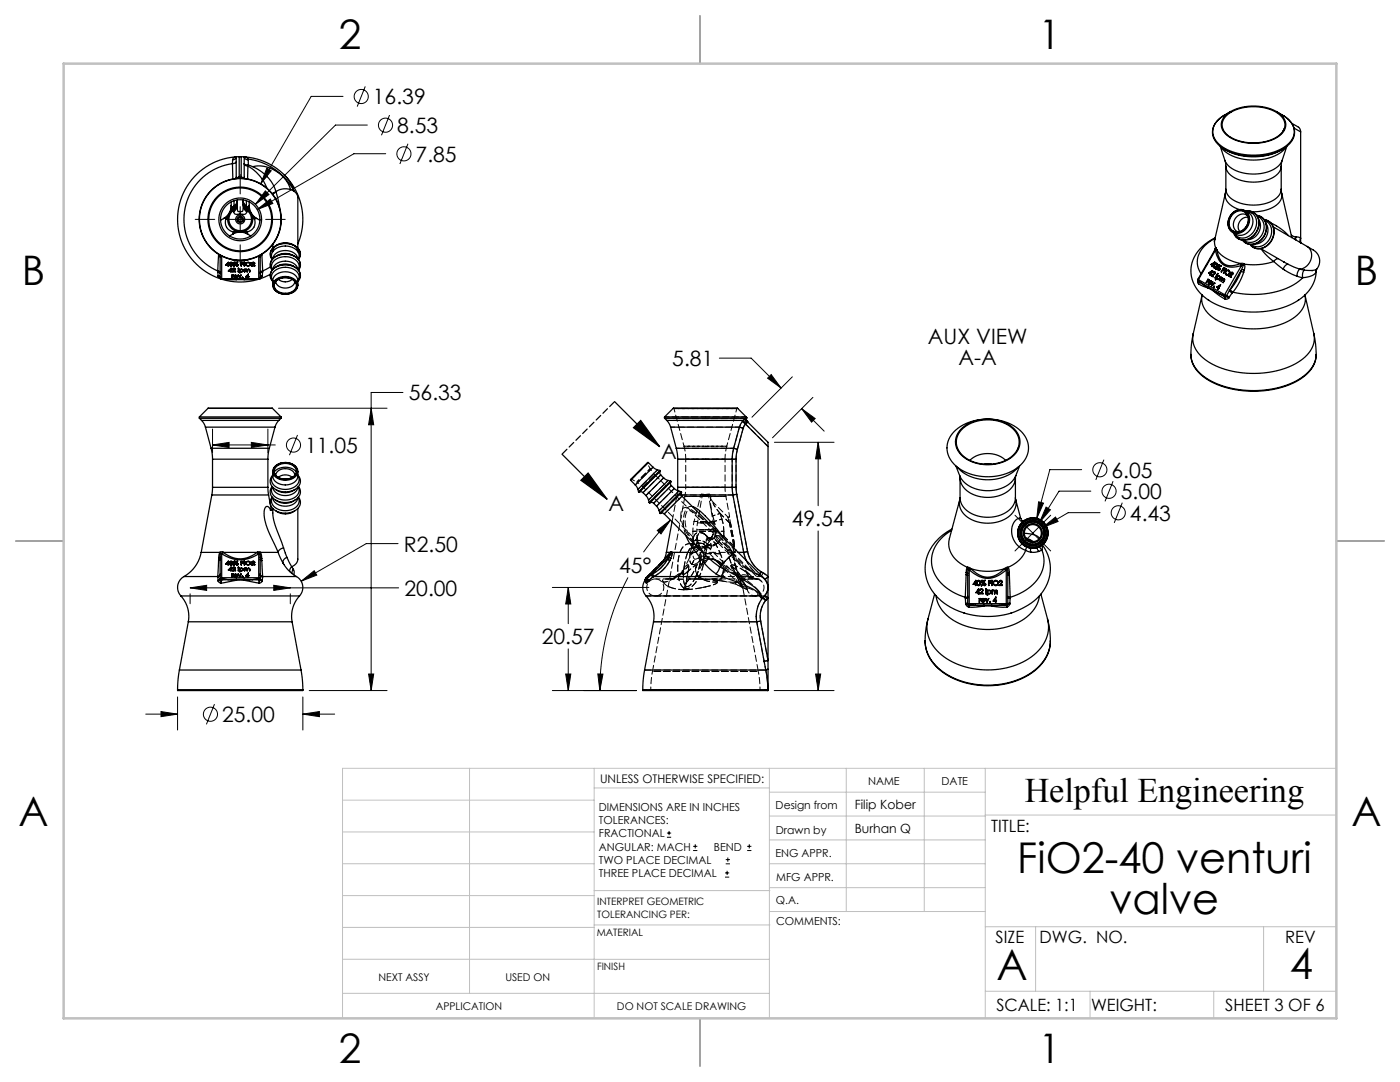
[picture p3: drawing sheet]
<svg xmlns="http://www.w3.org/2000/svg" width="279mm" height="216mm" viewBox="0 0 279 216" stroke-linecap="round" stroke-linejoin="round" font-family="sans-serif">
<defs><g id="words">
<g font-size="8.5">
<text x="203" y="174.2">FiO2-40 venturi</text>
<text x="221.4" y="182.3">valve</text>
<text x="198.9" y="195.5">A</text>
<text x="257.4" y="195.4">4</text>
</g>
<g font-size="8.1">
<text x="67.6" y="9.7">2</text>
<text x="207.3" y="9.7">1</text>
<text x="4.4" y="57">B</text>
<text x="270.4" y="57">B</text>
<text x="3.7" y="164.9">A</text>
<text x="269.7" y="164.9">A</text>
<text x="67.6" y="212.2">2</text>
<text x="207.3" y="212.2">1</text>
</g>
<text font-size="6.9" x="204.5" y="160.1">Helpful Engineering</text>
<g font-size="4.2">
<text x="74.4" y="20.8">16.39</text>
<text x="79.3" y="26.5">8.53</text>
<text x="82.9" y="32.3">7.85</text>
<text x="185.2" y="68.6">AUX VIEW</text>
<text x="134.2" y="73.1">5.81</text>
<text x="191.3" y="72.7">A-A</text>
<text x="81.6" y="79.9">56.33</text>
<text x="60.9" y="90.4">11.05</text>
<text x="131.9" y="91.5">A</text>
<text x="221.8" y="95.3">6.05</text>
<text x="121.5" y="102">A</text>
<text x="223.7" y="99.6">5.00</text>
<text x="158" y="105">49.54</text>
<text x="225.5" y="103.9">4.43</text>
<text x="80.6" y="110.1">R2.50</text>
<text x="80.7" y="118.9">20.00</text>
<text x="123.6" y="114.3">45°</text>
<text x="108.1" y="128.6">20.57</text>
<text x="44.3" y="144.1">25.00</text>
</g>
<g font-size="3.4">
<text x="197.8" y="166">TITLE:</text>
<text x="198.7" y="188.1">SIZE</text>
<text x="207.5" y="188.1">DWG. NO.</text>
<text x="256.5" y="188.2">REV</text>
<text x="198.8" y="201.7">SCALE: 1:1</text>
<text x="217.7" y="201.8">WEIGHT:</text>
<text x="244.5" y="201.7">SHEET 3 OF 6</text>
</g>
<g font-size="2.5">
<text x="170.6" y="161.4">Filip Kober</text>
<text x="170.6" y="166.2">Burhan Q</text>
</g>
<text font-size="2.4" x="119.8" y="156.2">UNLESS OTHERWISE SPECIFIED:</text>
<g font-size="2.2">
<text x="119.5" y="161.8">DIMENSIONS ARE IN INCHES</text>
<text x="154.8" y="161.4">Design from</text>
<text x="173.2" y="156.6">NAME</text>
<text x="187.9" y="156.7">DATE</text>
<text x="119.5" y="164.4">TOLERANCES:</text>
<text x="119.5" y="167.1">FRACTIONAL</text>
<text x="154.9" y="166.3">Drawn by</text>
<text x="119.5" y="169.7">ANGULAR: MACH</text>
<text x="119.5" y="172.4">TWO PLACE DECIMAL</text>
<text x="142.5" y="169.7">BEND</text>
<text x="154.8" y="171">ENG APPR.</text>
<text x="119.5" y="175">THREE PLACE DECIMAL</text>
<text x="154.9" y="175.7">MFG APPR.</text>
<text x="154.9" y="180.4">Q.A.</text>
<text x="154.9" y="184.6">COMMENTS:</text>
</g>
<g font-size="2.1">
<text x="75.5" y="195.7">NEXT ASSY</text>
<text x="100.9" y="195.7">USED ON</text>
<text x="86.9" y="201.5">APPLICATION</text>
<text x="123.1" y="201.6">DO NOT SCALE DRAWING</text>
</g>
<g font-size="2">
<text x="119.2" y="180.6">INTERPRET GEOMETRIC</text>
<text x="119.2" y="183.1">TOLERANCING PER:</text>
<text x="119.1" y="186.7">MATERIAL</text>
<text x="119.1" y="193.5">FINISH</text>
</g>
</g></defs>
<g fill="none" stroke="#000" stroke-width=".2">
<path d="M68.5 19.2h-6.4l-10.1 17.5M72.9 17.2l-1.6 4.1M47.9 34.8v3.9M53 38.1l.7 .7-2.7 2zM53.2 33.6l.9 .5-2.1 2.6zM73.3 25h-6.3l-16 15.8M77 30.7h-6.4l-19.3 11.1M77.7 23l-1.6 4M81.4 28.7l-1.6 4M39 43.8h3.9M45.4 43.8h5.1M47.9 41.2v5.1"/>
<path d="M47.9 48.9v3.9M51.3 41.8l2.6-2.1 .6 .9zM53 43.8h3.9M80.4 78.3h-6.3v59.5M143.6 71.5h6.3l6 5.9M153.2 75.5l.7-.8 2 2.7zM158.1 75.2l-8 8.1M162.2 79.3l-8 8.1M42.4 88.8l3.3-.5v1zM42.4 85.6v4.8M42.4 88.8h12.5M50.2 88.3l3.3 .5-3.3 .5z"/>
<path d="M53.5 85.6v4.8M55.6 81.5h21.6M59.4 86.8l-1.6 4M74.1 81.5l.5 3.3h-1zM154.5 88.3h12M160 81.5l2.7 2-.7 .7zM160 81.5l4.5 4.5M163.3 88.3l.5 3.3h-1zM163.3 88.3v12.6M215.9 93.7h-6.4l-2.6 9.8M217.7 98h-6.3l-4 6.3M220.3 91.7l-1.6 4.1"/>
<path d="M222.1 96l-1.6 4M37.9 117.3l3.3-.5v1zM37.9 118.5v2M37.9 117.3h41.7M54.6 116.8l3.3 .5-3.3 .5zM57.9 118.5v2M60.1 116l2.6-2.1 .5 .9zM79.4 108.5h-6.3l-13 7.5M110.2 117.2h19.3M113.4 117.2l.5 3.3h-1zM113.4 117.2v7.2M125.3 115.2a48.1 48.1 0 0 0-5.6 22.6"/>
<path d="M131.2 105.8l2.6-2-1.9 2.7zM133.8 103.8a48.1 48.1 0 0 0-5.4 6.4M163.3 106v31.8M202.6 102.8l7.1 7.1M207.3 100.1l1 .3-1.4 3.1zM208 105.3l2.6-2.1 .6 .9zM208.8 101.2l.8 .5-2.2 2.6zM209.7 102.8l-7.1 7.1M219.5 102.3h-6.3l-5.2 3M224 100.3l-1.6 4M35.4 139.1v6.6M60.4 139.1v6.6"/>
<path d="M61.7 137.8h15.5M73.6 134.5h1l-.5 3.3zM110.2 137.8h16.8M112.9 134.5h1l-.5 3.3zM113.4 129.5v8.3M119.3 134.5h1l-.6 3.3zM154.5 137.8h12M162.8 134.5h1l-.5 3.3zM29.1 142.5h6.3M32.1 142l3.3 .5-3.3 .5zM42.8 140.5l-1.6 4M60.4 142.5l3.3-.5v1z"/>
<path d="M60.4 142.5h6.4M133.1 167.1h.8M133.1 166.2h.8M133.5 165.8v.8M138.3 169.7h.9M138.3 168.9h.9M138.8 168.5v.8M144.7 175h.8M144.7 174.2h.8M144.8 172.4h.9M144.8 171.5h.9M145.1 173.8v.8"/>
<path d="M145.3 171.1v.8M149.1 169.7h.9M149.1 168.9h.9M149.5 168.5v.8"/>
<circle cx="72.1" cy="19.3" r="1.41"/>
<circle cx="76.9" cy="25" r="1.41"/>
<circle cx="80.6" cy="30.7" r="1.41"/>
<circle cx="58.6" cy="88.8" r="1.41"/>
<circle cx="219.5" cy="93.7" r="1.41"/>
<circle cx="221.3" cy="98" r="1.41"/>
<circle cx="223.2" cy="102.3" r="1.41"/>
<circle cx="42" cy="142.5" r="1.41"/>
</g>
<g fill="none" stroke="#000" stroke-width=".25">
<path d="M139.7 3.2v9.5M46.4 32.7a11.2 11.2 0 0 0-9.6 9.6 11.2 11.2 0 0 0 6.7 11.8M46.4 32.7l.1 3M46.4 31.9v.8M46.9 31.3a12.5 12.5 0 0 0-11.4 11 12.5 12.5 0 0 0 8.5 13.3M46.9 31.3l-.3 .2-.2 .4M47.1 31.3h.6M47.1 32.3l-.2 .2-.5 .2M47.1 31.3a.71 .71 0 0 1-.7 .6M47.1 35.4v.2M47.1 31.3h-.2M47.1 31.3v4.3"/>
<path d="M47.3 35.5l-.1 .1M47.3 39.9v1M47.7 35.4v.2M47.7 35.4l-.4 .1M47.7 35.4l-.1 .2M47.7 35.4h.1M47.7 31.3h.4M47.7 35.4h.4M47.7 31.3v4.1M48.1 35.4h.1M48.1 31.3h.6M48.1 35.4l.1 .2"/>
<path d="M48.1 31.3v4.1M48.2 35.4v.2M48.2 35.4l.4 .1M48.5 39.9v1M48.6 35.5v.1M48.6 35.5l.1 .1M48.7 32.7a.67 .67 0 0 0 .8 .4M48.7 32.6l.3 .2 .6 .1M48.7 31.3a.72 .72 0 0 0 .8 .6M48.7 31.3h.2M48.7 35.4l.1 .2M48.7 31.3v4.3"/>
<path d="M48.9 31.3l.5 .2 .1 .4M48.9 31.3h.1M49.1 31.3a12.5 12.5 0 0 1 7.7 3.6M49.5 33.1l1.6 1.2 1.2 1.4M49.5 33.1l-.1 2.6M49.5 31.7a12.1 12.1 0 0 1 9.2 6.5M49.5 31.9l.1 1M49.6 32.9a9.5 9.5 0 0 1 3.6 2.3M49.6 32.9l-.1 .2M50.4 33.3a6.6 6.6 0 0 1 7.6 4.5M52.3 35.7l1 1.9M53.2 35.2l-.9 .5"/>
<path d="M53.2 35.2l1.2 1.5 .6 1.5M55 38.2l-.7 .4M55 38.2l.1 .1M55.1 38.3a2.92 2.92 0 0 1 4.3 .8v11.1a2.43 2.43 0 0 0-3.1-1.7 1.97 1.97 0 0 0-1.9 1.7v-1.4M55.1 38.3l.7 3.3M55.1 38.3l-.8 .4M56.8 34.9l1.1 1.4 .8 1.9M56.8 34.9a12.5 12.5 0 0 1 2.6 13.8M243.5 29.2l1 2.8M244.1 29.6l.3 .2M244.4 22.9a3.8 3.8 0 0 0-2.4 3.9 4.1 4.1 0 0 0 2.4 3M244.4 29.8a12.7 12.7 0 0 0 11.5 0"/>
<path d="M244.4 29.8a11.9 11.9 0 0 0 11.5 0M244.5 32a5.1 5.1 0 0 0 4.5 2.7 7.2 7.2 0 0 0 6.6-2.2l.3-.5M244.5 32l.1 1.2M244.6 37.7l-.1 .9M244.6 37.7a3.2 3.2 0 0 0 2.7 2.7 8 8 0 0 0 7.8-1.2l.5-.8 .1-.7M244.6 33.2v4.5M245.6 22.2l-1.2 .7M245.6 22.2a10.1 10.1 0 0 1 9.1 0M245.6 22.2a2.78 2.78 0 0 0-1.6 3.8 7.1 7.1 0 0 0 6.3 2.6 7.3 7.3 0 0 0 5.9-2.4 2.73 2.73 0 0 0-1.5-4M254.7 22.2l1.2 .7a3.5 3.5 0 0 1 1.9 5.1 9.4 9.4 0 0 1-7.7 3 9.2 9.2 0 0 1-7.6-3.1 3.3 3.3 0 0 1 1.5-4.7l.4-.3M255.7 33.2a3.3 3.3 0 0 1-2.7 2.7 7.9 7.9 0 0 1-7.8-1.3l-.5-.8-.1-.6M255.7 33.2v4.5"/>
<path d="M255.7 37.7l.1 .9M255.8 38.6a2.84 2.84 0 0 1-2.2 3 8.8 8.8 0 0 1-3.7 .7M255.8 38.6l2 8.8M255.9 32l-.2 1.2M256.2 29.7l-.3 .1M256.2 23.1a3.5 3.5 0 0 1 2 4.3l-.8 1.2-1.5 1.2M256.3 25.6a4.6 4.6 0 0 1-3.7 2.6 9.6 9.6 0 0 1-7.2-1M256.3 25.6l-.3 .6M256.3 25.6a2.83 2.83 0 0 0-1.8-3.3 9.3 9.3 0 0 0-9.8 .8 2.53 2.53 0 0 0 .7 4.2M256.7 29.3a8.1 8.1 0 0 1-7.1 2.6 7.5 7.5 0 0 1-5.9-2.6M256.8 29.2l-.9 2.8M257.8 24.6l1.4 .8 .4 .9"/>
<path d="M258.2 25.6l1.4 .7M259.6 26.3v22.1M43.5 54.1l.4 .2M43.5 54.1v.2M43.5 54.3l.4 .3M43.5 54.3v.7M43.5 55l.4 .4M43.5 55h.1M43.5 55l.4 .5M43.5 55l.1 .1M43.6 55.1l.3 .3M43.6 50.9l-.1 3.2"/>
<path d="M43.6 50.9l.3 .4M43.6 50.7v.2M43.9 50.9v.2M43.9 55.4h.1M43.9 55.4v.1M43.9 55.4l.3 .3M43.9 51.1v3.5M43.9 54.6v.8M43.9 55.4l.3 .2M43.9 55.5l.3 .2M44.2 55.7h.6M44.2 55.6v.1"/>
<path d="M44.2 51.1v4.5M44.2 55.7h7.4M44.2 55.6h7.4M44.2 55.7h.1M44.6 43.6l-.6 .4M44.6 43.6h.1M45.1 43.7a1.96 1.96 0 0 0 1.4 2.6M45.1 52.8h.1M45.2 52.7v.1M45.2 52.8h.3M45.3 43.3l-.2 .4M45.3 43.3l-.7 .3"/>
<path d="M45.3 55.7l1.9 .1M45.5 52.9h.1M45.5 52.5l-.3 .3M45.5 43.2l-.4 .5M45.5 55.7l1.7 .1zM45.5 43.1l-.2 .2M45.6 52.3h.1M45.6 52.3l-.6 .6h.5M45.6 52.3v.8l-.1-.7M45.6 52.8h.1l-.1 .1M45.6 42.9l-.3 .4M45.7 53.9h.1"/>
<path d="M45.7 53.9v.1M45.7 54h.3M45.8 52.6l.1 .3M45.9 52.7l.2 .3M45.9 52.4v.3M46 53.7l-.3 .3M46.1 53.5l-.5 .6h.6l-.1-.1M46.1 53.5h.1M46.1 52.3a.37 .37 0 0 0-.3 .4 .37 .37 0 0 0 .3 .4M46.1 52.3a.37 .37 0 0 1 .4 .4 .37 .37 0 0 1-.4 .4M46.1 53v.1M46.1 52.4l.3 .3"/>
<path d="M46.1 52.4l-.2 .3M46.1 52.3v.1M46.1 53.5v.7l-.1-.6M46.1 41a3 3 0 0 1-1.5 2.6M46.1 40.3v.7M46.1 41l.1 .7M46.1 41h.1M46.2 41.7v.3M46.2 41.7l-.1 .4M46.2 54.9l.1 .5zM46.2 55.3h.1M46.3 55.1v.2"/>
<path d="M46.3 55v.1M46.3 52.4l.1 .3M46.4 52.7l-.3 .3M46.4 46.7a3 3 0 0 1 3 0M46.4 46.7h.1M46.4 46.7l-.6 .4M46.4 52.7l-.1 .2M46.5 53.6v.2M46.5 41.3l-.3 .7M46.5 41.3l-.3 .4M46.5 55l-.2 .1M46.5 55h.1"/>
<path d="M46.5 54.9v.1M46.5 54.9l-.2 .1M46.5 41.7v.3M46.5 41.7a2.5 2.5 0 0 0-.4 3.7 2.5 2.5 0 0 0 3.7 0 2.5 2.5 0 0 0-.4-3.7M46.5 54.1v.1M46.5 46.3h.5M46.5 42a2.25 2.25 0 0 0-.2 3.3 2.25 2.25 0 0 0 3.3 0 2.25 2.25 0 0 0-.3-3.3M46.5 42l.1 .3M46.6 52.4v.1M46.6 42.3a1.02 1.02 0 0 0 1.3 .4M46.6 52.5l.2 .1M46.6 55.1l.1 .1"/>
<path d="M46.7 53.6l-.2 .2M46.7 53.6l.2 .1M46.7 53.5v.1M46.7 53.5l.3 .2-.2 .3M46.7 53.5l-.2 .1v.2M46.7 41.1l-.2 .6M46.7 40v1.1M46.7 41.1l-.2 .2M46.7 55.2l.3 .2M46.7 53v.1M46.7 55v.2M46.7 55v.1"/>
<path d="M46.7 55.1h.6M46.8 52.6v.1M46.8 52.3a.18 .18 0 0 0-.3 .2 .18 .18 0 0 0 .3 .2M46.8 52.3h.6l-.7 .8M46.8 52.4l-.2 .1M46.8 52.4l.1 .1M46.8 52.3v.1M46.8 53.9v.1M46.8 54l-.3 .2M46.8 55l-.1 .1M46.8 54.9v.1M46.9 53.7l-.6 .5h.7h-.5"/>
<path d="M46.9 53.6v.1M46.9 52.5l-.1 .1M46.9 52.4v.1M47 52.4v.2l-.2 .1M47 52.4h.1M47 53.7h-.1M47 52.4l-.1 .1M47 55.4l.3-.1-.3 .1M47 55.4h.1M47 46.3l-.6 .4M47 54.9l.3 .1M47 54.9a.28 .28 0 0 0-.4 .3 .28 .28 0 0 0 .4 .2"/>
<path d="M47 55h-.2M47 55l.3 .1M47 54.9v.1M47.1 52.8l.1 .1M47.2 55.8h1.5M47.2 52.9l.1 .1M47.2 52.8v.1M47.3 46.2l-.8 .1M47.3 55v.1M47.3 55h.1M47.3 52.4h-.3M47.3 52.3v.1"/>
<path d="M47.3 52.4l-.6 .7M47.3 55l.1 .2h-.7M47.3 46.2l-.3 .1M47.3 52.8l.2 .1M47.3 52.8l-.1 .1M47.3 52.8h.1M47.3 52.8a.17 .17 0 0 0-.2 .1 .17 .17 0 0 0 .2 .2M47.3 52.8a.18 .18 0 0 1 .3 .1 .18 .18 0 0 1-.3 .2M47.3 53v.1M47.3 40.9a1.86 1.86 0 0 1-.7 1.4M47.3 40.9a1.23 1.23 0 0 0 .4 1.3h.2M47.3 40.5a1.87 1.87 0 0 1-.8 1.5"/>
<path d="M47.3 40.1a2 2 0 0 1-.8 1.6M47.3 40.1a1.27 1.27 0 0 1-.6 1M47.4 44v.1M47.4 44.1h1M47.4 44.1h.1M47.5 46.2l-.5 .1M47.5 52.9l-.2 .1M47.5 52.8v.1M47.5 53.5l.1 .7zM47.5 54.1h.1M47.5 52.9h.1M47.6 54.9l.2 .4"/>
<path d="M47.8 55.3v.1M47.8 55.4h.1M47.8 55.3l.4-.4-.4 .5M47.8 55.3l-.3-.4 .3 .5M47.8 53.7l.1 .7zM47.8 54.3h.1M47.9 43.2h.1M47.9 54.2l.3 .1M47.9 42.2v.5M47.9 43.2l.5 .9M47.9 43.2l-.5 .9M48 43.2h-.1"/>
<path d="M48.1 52.9h.1M48.2 52.4l-.1 .7v-.7h.5h-.4M48.2 52.7h.4h-.4M48.2 53.8l.3 .2M48.2 53.8a.22 .22 0 0 0-.3 .2 .22 .22 0 0 0 .3 .2M48.2 53.7v.1M48.2 53.7h.2a.27 .27 0 0 1 .2 .4 .27 .27 0 0 1-.4 .2M48.2 53.7l-.3 .1M48.2 54.2v.1M48.4 55.3v.1M48.4 44.1h.1M48.4 46.2l.5 .1"/>
<path d="M48.5 44l-.1 .1M48.5 54l-.3 .2M48.5 53.8v.2M48.5 40.9a1.86 1.86 0 0 0 .7 1.4M48.5 40.9l-.1 1.2-.5 .1M48.5 40.5a1.87 1.87 0 0 0 .8 1.5M48.5 40.1a2 2 0 0 0 .9 1.6M48.5 40.1a1.27 1.27 0 0 0 .7 1M48.6 46.2l.3 .1M48.6 53.9l-.1 .1M48.6 46.2l.8 .1M48.7 55.7v.1"/>
<path d="M48.7 52.6l.1 .5zM48.7 52.9h.1M48.8 52.3v.1M48.8 54.1h.1M48.9 46.3l.5 .4M49 52.7l.1 .1M49.1 52.7l.1 .2 .3 .1M49.1 53.8l.2 .2M49.1 53.8l-.2 .2M49.1 53.7v.1M49.1 52.5v.2M49.1 55.1h.1"/>
<path d="M49.2 41.1l.2 .6M49.2 40v1.1M49.2 41.1l.2 .2M49.2 55.1v.1M49.2 55.2h.3M49.2 42.3a.94 .94 0 0 1-1.3 .4M49.3 53.8v.4l.1-.4M49.3 54.1h.1M49.3 42l-.1 .3M49.4 46.3h-.5M49.4 41.7l-.1 .3M49.4 41.3l.3 .7"/>
<path d="M49.4 41.3l.3 .4M49.4 46.7l.7 .4M49.4 46.7h.1M49.5 54.9l-.3 .3M49.5 52.3a.39 .39 0 0 0-.5 .4 .39 .39 0 0 0 .5 .4M49.5 52.3a.39 .39 0 0 1 .6 .4 .39 .39 0 0 1-.6 .4M49.5 52.4l.3 .1 .2 .2M49.5 52.4l-.3 .1-.1 .2M49.5 52.3v.1M49.5 53v.1M49.5 54.7l-.5 .6h.7l-.1-.1M49.5 54.7h.1"/>
<path d="M49.6 54.7v.7l-.1-.6M49.6 53.8l-.2 .2M49.6 53.8l.2 .2M49.6 53.7v.1M49.7 41.7v.3M49.7 41.7l.1 .4M49.7 51.8a5.5 5.5 0 0 1-3.5 0M49.7 41h.1M49.7 41v.7M49.7 41a3 3 0 0 0 1.5 2.6M49.7 40.3v.7M49.8 53.8v.4l.1-.2a.27 .27 0 0 0-.2-.3 .27 .27 0 0 0-.3 .1l-.6-.1v.5l.1-.4"/>
<path d="M49.8 54.1h.1M49.9 55.7l-1.2 .1M49.9 52.5l.1 .2M50 52.7l-.1 .2-.4 .1M50 52.6l-.1 .2M50.3 43l.3 .3M50.3 52.4v.2M50.3 43.1l.3 .2M50.4 43.2l.4 .5M50.4 52.9h.1M50.4 52.9v.1M50.5 52.4l-.2 .2"/>
<path d="M50.5 52.4l.3 .2M50.5 52.3v.1M50.5 52.3l.3 .2-.2 .3M50.5 52.3l-.2 .1v.2M50.6 55.7l-1.9 .1M50.6 43.3l.2 .4M50.6 43.3l.6 .3M50.6 52.8l-.2 .2M50.6 52.7v.1M50.8 52.6l-.6 .5h.7l-.5-.1M50.8 52.4v.2M50.8 43.7a1.96 1.96 0 0 1-1.4 2.6"/>
<path d="M50.8 52.5v.1M51.2 43.6h.1M51.2 43.6l.7 .4M51.5 55.8a12.5 12.5 0 0 1-7.1 0M51.6 55.6v.1M51.6 51.1v4.5M51.6 55.7h.1M51.6 55.7h-.5M51.9 50.9v.2M51.9 55.5l-.3 .2M51.9 55.4l-.3 .2M51.9 51.1v4.4"/>
<path d="M52 55.4l-.1 .1M52 55.4h.1M52 50.9l-.1 .2M52.2 50.7l.1 .2M52.3 50.9l.1 3.2M52.3 50.9l-.4 .4M52.3 55.1l-.4 .3M52.3 55.1l-.3 .3M52.4 55l-.5 .5M52.4 55l-.1 .1M52.4 55l-.5 .4M52.4 55h.1"/>
<path d="M52.4 54.3l-.5 .3M52.4 54.3v.7M52.4 54.1l-.5 .2M52.4 54.1v.2M54 54.7l-2.1 .9M54 53.2l-1.6 .9M54.3 53.9a1.84 1.84 0 0 1 1.2-2.9 3.4 3.4 0 0 1 4.4 1.5v.8l-.3 .6M54.3 51.8a1.84 1.84 0 0 1 1.2-2.9 3.4 3.4 0 0 1 4.4 1.4v.8l-.3 .7M54.3 53.9a1.82 1.82 0 0 1 1.6-2.5 2.96 2.96 0 0 1 3.8 1.5l-.2 1M54.3 51.7a1.82 1.82 0 0 1 1.6-2.5 2.96 2.96 0 0 1 3.8 1.6l-.2 .9M54.4 53.8a1.8 1.8 0 0 1 1.1-2.9 3.3 3.3 0 0 1 4.3 1.5v.7l-.3 .7M54.4 51.7a1.8 1.8 0 0 1 1.1-2.9 3.3 3.3 0 0 1 4.3 1.4v.8l-.3 .7"/>
<path d="M54.4 56.9a2.43 2.43 0 0 0 3.2 1.7 1.97 1.97 0 0 0 1.8-1.7M54.4 56.9a2.43 2.43 0 0 1 3.2-1.7 1.97 1.97 0 0 1 1.8 1.7M54.4 56a2.43 2.43 0 0 1 3.2-1.7 1.97 1.97 0 0 1 1.8 1.7v.9M54.4 56.1a1.7 1.7 0 0 1 1.2-2.5 3.2 3.2 0 0 1 4 1.2l.1 .7-.3 .6M54.4 56.2a1.84 1.84 0 0 1 1.1-3.1 3.4 3.4 0 0 1 4.4 1.5v.8l-.5 .8M54.4 56v.9M54.4 56h.1M54.4 53.7a2.67 2.67 0 0 1 3.8-1.3l.8 .5 .4 .8M54.4 51.6a2.67 2.67 0 0 1 3.8-1.4l.8 .5 .4 .9M54.8 56.5a1.66 1.66 0 0 0 1.8 2 1.96 1.96 0 0 0 2.5-1.8v-.2M54.9 56.4a1.8 1.8 0 0 1-.9-1.9 1.8 1.8 0 0 1 1.5-1.5 3.3 3.3 0 0 1 4.3 1.5 1.75 1.75 0 0 1-.8 1.9M54.9 56.1a2.81 2.81 0 0 1 4.4 .6 2.09 2.09 0 0 1-2.7 2 1.83 1.83 0 0 1-2-2.1z"/>
<path d="M54.9 56.3a2.63 2.63 0 0 1 4.2 .2M54.9 56.3l-.1 .2M55 56.1a2.73 2.73 0 0 1 4.2 .5 1.66 1.66 0 0 1-1.7 2 2.29 2.29 0 0 1-2.9-1.6zM55 56.2a2.06 2.06 0 0 0 3.3 .9l.3-.4 .2-.5M55.3 53.1a3.3 3.3 0 0 1 3.3 0M55.3 51a3.3 3.3 0 0 1 3.3 0M55.6 55.7a2.15 2.15 0 0 0 2.7 0M58.8 56.1l.3 .4M239 55.9l.1 .3M239 56l.2 .6M239.1 55.7v.3M239.1 55.7l.1 .1"/>
<path d="M239.1 56v.2M239.1 56l.9 .7M239.1 56.2l.1 .4M239.1 56.2l.9 .5M239.2 55.8l-.1 .2M239.2 55.8l5.2 3M239.2 56.6l1.9 .9M240 56.7l1.1 .8M240 56.7l1.2 .6M241.1 55.9v-.2l-.4 .7 .5-.5M241.1 55.9h.2M241.1 55.9h.1"/>
<path d="M241.1 57.5l1.1 .6M241.1 59.9a18.1 18.1 0 0 0 18 0M241.2 57.3l-.1 .2M241.2 57.3l1.1 .6M241.2 56.2a.27 .27 0 0 0 0 .4 .27 .27 0 0 0 .4 0h-.3M241.2 55.9h.1M241.2 56.5l.1 .2M241.2 56.3l.1 .3M241.3 56.6l.2 .1M241.3 55.9h-.1M241.3 56.2v.1M241.4 56a.3 .3 0 0 1 .3 .1 .3 .3 0 0 1 0 .4l-.5-.3"/>
<path d="M241.4 56l-.2 .2M241.4 56l.3 .1M241.4 54.4l.3 .2-.1 .1M241.4 54.4l-.1 .1M241.5 54.6v.3l.1-.2M241.5 54.6l.1 .1M241.6 56.1l.2 .1M241.6 56.1l-.3 .1 .4 .2M241.6 56.1l.1 .3M241.6 52.8l.8-.5-.3 .6 .1-.4-.4 .3 .3 .3zM241.8 54.2l-.2 .3M241.8 54.2h.1"/>
<path d="M241.8 54.2l-.4 .2M241.8 57h.1M241.8 52.8h-.1M241.9 54.1l-.1 .1M241.9 56.8l.5-.3-.6 .5M241.9 56.8l.1-.6-.2 .8M241.9 56.8l.1 .1M242 56.9h.1M242 53l-.1 .2 .1-.2M242 54l-.8 .4 .3 .2M242 54h.1M242 54l-.4 .6"/>
<path d="M242.1 54.8l-.5 .2 .5 .2-.3-.2M242.1 54.8h.1M242.2 58.1l2.3 1.6M242.2 58.1l1.2 .5M242.2 57.2h.1M242.2 52.5h.1M242.3 57.9l-.1 .2M242.3 57.9l1.1 .7M242.3 53.3v.2M242.3 52.9l-.1 .3 .1 .2h.3l.2-.3M242.3 52.9l.2-.3 .3-.1 .1 .3-.1 .3M242.3 52.9h.1"/>
<path d="M242.3 57.2v.1M242.3 54.3l-.2 .1a.24 .24 0 0 1 .3-.2 .24 .24 0 0 1 .1 .4M242.3 54.3l.1 .3M242.3 54.3l.2 .1M242.3 53.4h.2M242.3 52.5h.1M242.4 57.2h-.1M242.4 52.9l-.1 .5M242.4 54.6l-.3 .2M242.4 54.6h.1M242.4 54.3h-.1M242.4 47.8l-.1 .3"/>
<path d="M242.4 47.8v.9l.2 .7M242.5 54.6l-.8 .4M242.5 47.5a5.5 5.5 0 0 0-3.5 5.5l.7 1.6M242.5 47.4a7.4 7.4 0 0 0-4.8 7.4 7.4 7.4 0 0 0 3.6 5.1M242.5 49.7l-3.4 6M242.5 50h.1M242.5 50l-3.3 5.8M242.5 49.7v.3M242.5 49.7h.1M242.6 50a3.5 3.5 0 0 0 2.9 3.3l1.1-.1 1.1-.2M242.6 53.3l-.3 .1M242.6 53.3h.1"/>
<path d="M242.6 49.4l-.1 .3M242.6 49.4l-.2 .6M242.6 49.4l.2 .4M242.6 49.4h.1M242.7 53.1l-.1 .2M242.7 53.1h.1M242.8 52.6l-.4 .3M242.8 52.6l-.1 .5M242.8 52.6l.1 .2M242.8 49.8l-.3 .2M242.8 49.8h.1M242.8 49.8a7 7 0 0 0 4.8 2.8"/>
<path d="M242.8 49.8l-.2 .2M242.8 49.8a3.6 3.6 0 0 0 2 3.1 4.2 4.2 0 0 0 2.8-.3M242.8 55.5a.31 .31 0 0 0 .3 .3 .31 .31 0 0 0 .3-.2M242.8 55.5l.2 .3M242.9 52.6h-.2M242.9 55.5h.1M243 54.6l-.5 .9zM243 55.7h.2M243 52.9v.1a.19 .19 0 0 0 .1 .2 .19 .19 0 0 0 .2-.1M243 52.9l.1 .1M243 55.1a.31 .31 0 0 1 .4 .1 .31 .31 0 0 1 0 .4M243 55.1h.4"/>
<path d="M243 55.1l.1-.2-.5 .9 .2-.3M243.1 53.1v.1M243.1 53v.1M243.1 55.1v.1M243.1 53.1l.1 .1M243.1 53.6a.19 .19 0 0 1 .3-.1 .19 .19 0 0 1 0 .3M243.1 53.6v.1a.19 .19 0 0 0 .1 .3 .19 .19 0 0 0 .2-.2M243.1 53.6l.1 .1M243.1 57.5v.2l.1-.2M243.2 53.8v.2M243.2 53.7v.2M243.2 53.9h.1"/>
<path d="M243.2 52.9l.2 .1M243.2 52.9l.1 .2M243.2 52.9l-.1 .1M243.3 53.1h-.2M243.3 53.1h.1M243.3 55.2l.2 .1M243.3 55.2v.3M243.3 55.2a.29 .29 0 0 0-.4 .1 .29 .29 0 0 0 .1 .4M243.3 52.9h-.1M243.3 52.9h-.3M243.3 52.9l.2 .1M243.3 53.6l.1 .2"/>
<path d="M243.3 53.6l-.1 .1M243.3 53.6l.2 .1M243.3 55.5l-.3 .2M243.3 55.5l.1 .1M243.4 53l-.1 .1M243.4 53h.1M243.4 53.8l-.2 .1M243.4 53.8h.1M243.4 53l.2 .1M243.4 58.6l.9 .4M243.4 58.6l1 .6M243.4 53.6h-.1"/>
<path d="M243.5 53l.3 .1-1.2 .6 1-.6M243.5 53l.2 .1M243.5 57.1l-.3 .3M243.5 57l-.6 .4M243.6 56.8l-.8 .5 .5 .3-.3-.3M243.6 56.8h.1M243.6 56.8l-.4 .6M243.6 53.1h.1M243.7 55.5v-.2l-.3 .7 .3-.5h.2M243.7 55.5h.1M243.8 55.5h-.1M243.8 55.4l.2 .3"/>
<path d="M243.8 55.4l-.1 .1M243.8 55.4l.1 .1M243.9 55.8l.1 .1M243.9 55.5v.3M243.9 55.5l.2 .1M243.9 55.5h.1M244 55.7h.4l-.1 .4M244 55.7h.1M244.1 55.7v.1M244.1 53.8v.1M244.2 53.4l.4 .2-.4-.1-.1 .3 .2 .2-.3-.1-.2 .4zM244.3 56l-.2 .4 .2-.3"/>
<path d="M244.3 56v.1M244.3 55.7l-.3 .1-.2 .4 .1-.4M244.3 55.7v.3M244.3 55.7l.1 .1M244.3 55.7h.1M244.3 53.4v.1M244.3 59l.4 .1M244.3 59l.1 .2M244.4 59.2l.1 .5M244.4 58.8l.4 .2M244.4 58.8l-.1 .2M244.5 53.9l-.3 .6z"/>
<path d="M244.6 54.2a.44 .44 0 0 1 .6-.3 .44 .44 0 0 1 .1 .7M244.6 54.2a.44 .44 0 0 0 .1 .6 .44 .44 0 0 0 .6-.2M244.6 54.2h.1M244.6 53.6l.1 .1M244.6 54.6l.2 .3M244.7 54.2l-.1 .3 .2 .3M244.7 59.1l.5 .4M244.7 59.1l-.2 .6M244.7 59.1l-.3 .1M244.7 53.7h.1M244.7 59.1l.6 .2M244.7 59.1h.1"/>
<path d="M244.8 59l.6 .3M244.8 59l-.1 .1M244.8 54.8h.3M245.2 54l.1 .2v.4M245.2 54h-.3l-.2 .2M245.2 54l.2 .3M245.2 59.5l-.3 .2h-.4M245.3 54h-.3M245.3 54.6l-.2 .2h-.3M245.3 54.6h.1M245.3 59.3l-.1 .2M245.3 58l.6 .5"/>
<path d="M245.3 58l-.5 1M245.4 59.3h-.1M245.5 57.8l.6 .5M245.5 57.8l-.2 .2M245.7 54.9l-.5 .2 .5 .3-.3-.3M245.7 54.9h.1M245.9 54.4l-.3 .1a.24 .24 0 0 1 .4-.2 .24 .24 0 0 1 0 .4M245.9 54.4v.3M245.9 54.4l.2 .2M245.9 58.5l-.5 .8M245.9 54.7l-.2 .2M245.9 54.7h.1"/>
<path d="M246 54.4h-.2M246 54.7l-.7 .4M246 42.5a1.89 1.89 0 0 1 2.6-.3 1.89 1.89 0 0 1 .5 2.5 2.18 2.18 0 0 1-3.5 1.2 2.53 2.53 0 0 1 .4-3.4zM246.1 58.3l-.2 .2M246.1 42.5a1.81 1.81 0 0 1 2.4-.3 1.81 1.81 0 0 1 .5 2.4 2.08 2.08 0 0 1-1.4 1.6 2.08 2.08 0 0 1-2.1-.5 2.52 2.52 0 0 1 .6-3.2zM246.1 42.7a1.76 1.76 0 0 1 2.4-.3 1.76 1.76 0 0 1 .5 2.3 1.99 1.99 0 0 1-3.3 1.1 2.32 2.32 0 0 1 .4-3.1zM246.2 46.5a2.39 2.39 0 0 0 2 1.4 2.39 2.39 0 0 0 2.2-1.2 2.74 2.74 0 0 0-.9-4.6h-.8a2.39 2.39 0 0 1 2.3 1.1 2.39 2.39 0 0 1 .1 2.5 2.89 2.89 0 0 1-4.1 1.8l-.4-.3M247.3 41.8a3.3 3.3 0 0 1-2.8-3.2l-2.1 9.2M247.6 52.6l.1 .4M247.7 54.2l-1 1.9-1.2 1.7M247.7 54.2l.5 .1M247.7 52.6l.3-.1 .3 .2"/>
<path d="M247.7 52.6l.1 .4M247.7 52.6h-.1M247.8 53l-3.4 5.8M247.8 53h-.1M247.8 53.8l.5 .1M247.8 53.8l-2.5 4.2M247.8 53.8l-.1 .4M248 47.9a2.62 2.62 0 0 0 4.3-1 2.55 2.55 0 0 0-1.5-3.9 2.56 2.56 0 0 1 1.6 4 2.65 2.65 0 0 1-4.3 1.1M248.1 52.9l-.3 .1M248.1 52.9h.1M248.1 52.9l-.3 .9M248.2 54.3a13 13 0 0 1-2.1 4"/>
<path d="M248.3 52.7l-.2 .2M248.3 52.7h.1M248.3 52.7l.1 .6-.1 .6M248.3 53.9l-.1 .4M248.5 42a2.62 2.62 0 0 0-2.8 .7 2.62 2.62 0 0 0-.5 2.8l.8 .9M248.5 42a2.62 2.62 0 0 1 .7 2.7 2.62 2.62 0 0 1-2.1 1.9l-1.1-.2M248.5 42a2.57 2.57 0 0 1 1.5 2.6 2.57 2.57 0 0 1-2 2.3h-.8l-1.2-.5M248.8 42.2a2.23 2.23 0 0 1 1.7 3.5 2.49 2.49 0 0 1-4 1.2l-.2-.4M249 43.1a1.89 1.89 0 0 0-2.1 0 1.89 1.89 0 0 0-.7 2l.3 .7 .6 .5M249.1 43.4a1.82 1.82 0 0 0-1.7 .9 1.82 1.82 0 0 0 0 1.9M249.5 48.8a2.62 2.62 0 0 0 4.3-1 2.55 2.55 0 0 0-1.5-4 2.56 2.56 0 0 1 1.6 4 2.65 2.65 0 0 1-4.3 1.2M251 43.2a2.59 2.59 0 0 1 .4 4.2 2.29 2.29 0 0 1-3.2 .5"/>
<path d="M251.2 43.8a2.74 2.74 0 0 1-2.3 4M251.6 49.6l4.7 2.7M251.7 49.6l1.2 1.4 1.3 1.2M252.5 44.1a2.59 2.59 0 0 1 .4 4.2 2.29 2.29 0 0 1-3.2 .5M252.7 44.7a2.74 2.74 0 0 1-2.3 4M253.6 44.5a10.2 10.2 0 0 1 3.5 2.5M254.1 45.3l6.8 3.9M254.2 52.2a12.8 12.8 0 0 1-5.9 .5M254.2 52.2l1.9 1.5M255.1 51.6l-.5 .2-.4 .4M256.1 53.7l2.7 1.4M256.2 52.3h.1"/>
<path d="M256.3 52.3l.8 .5M257.1 52.8l2.3 .9M257.1 52.8a1.12 1.12 0 0 0-1 .9M257.7 46.9l.9 .4M258.6 47.3l-.1 .5M258.6 47.3h.1M258.6 47.3h.5l.5 .2-.2 .4 .2 .5M258.6 47.3v.6M258.8 55.1l1.2 .3M259.2 59.9h-.1M259.4 53.7a1.6 1.6 0 0 0-.6 1.4M259.4 53.7l.9 .2"/>
<path d="M259.6 48.4v.1M259.6 48.4h.1M260 55.4a14.7 14.7 0 0 1-11.1 3.3l-2.8-.4M260.3 53.9a1.59 1.59 0 0 0-.3 1.5M260.9 49.2l.2 .1a3.1 3.1 0 0 1 2.2 3.4l-.5 1M260.9 49.2a2.62 2.62 0 0 1 .7 2.7 2.62 2.62 0 0 1-2.2 1.8M261.9 54v.1M262.7 54a7.1 7.1 0 0 1-3.6 5.9M262.7 54.1l-.2 .4a3 3 0 0 1-2.5 .9M262.7 54v.1M262.8 53.7a3.6 3.6 0 0 1-2.5 .2M262.8 53.7l-.1 .3"/>
<path d="M237.7 70.7a6.1 6.1 0 0 0 3.6 5.3 19.3 19.3 0 0 0 18.4-.5 5.8 5.8 0 0 0 3-4.8M237.7 70.7a6.5 6.5 0 0 0 4.2 5.4 19.4 19.4 0 0 0 17.8-.7 5.8 5.8 0 0 0 3-4.7M238.1 66.6l1.8-7.7a4.6 4.6 0 0 0 2.7 4.8 15.7 15.7 0 0 0 15.9-.5 4.3 4.3 0 0 0 1.9-4.3l1.8 7.7M238.1 66.6a5.3 5.3 0 0 0 3 5.5 18.6 18.6 0 0 0 18.4-.1 5.2 5.2 0 0 0 2.7-5.4M238.1 66.6l-.3 1.8-.1 2.3M262.2 66.6l.4 2 .1 2.1M39.8 83.2v.3M39.8 83.2h16.3M39.8 83.5h16.3M39.8 83.5l.4 .4M40.2 83.9l.5 .6 .3 .7M40.2 83.9h15.5"/>
<path d="M41 85.2h13.9M41 85.2l1.1 4.2M41.5 81.5h12.9M41.5 81.5l-1.7 1.7M42.1 89.4l.3 2.2M42.1 89.4h11.6M42.3 98.8h11.3M42.3 98.8l-2.1 11.4M42.4 97.2l-.1 1.6M42.4 91.6h11.1M42.4 97.2h11.1M42.4 91.6v5.6"/>
<path d="M53.5 97.2l.1 1.6M53.5 91.6v5.6M53.6 98.8l.6 3.1M53.7 89.4l-.2 2.2M54.3 97.1a1.84 1.84 0 0 0 1.2 2.9 3.4 3.4 0 0 0 4.4-1.5v-.8l-.3-.6M54.3 99.2a1.84 1.84 0 0 0 1.2 2.9 3.4 3.4 0 0 0 4.4-1.4v-.8l-.3-.7M54.4 97.1a1.82 1.82 0 0 0 1.5 2.5 2.96 2.96 0 0 0 3.8-1.5l-.2-1M54.4 99.2a1.82 1.82 0 0 0 1.5 2.6 2.96 2.96 0 0 0 3.8-1.6l-.2-1M54.4 81.5l1.7 1.7M54.4 95a2.43 2.43 0 0 1 3.2-1.7 1.97 1.97 0 0 1 1.8 1.7M54.4 94.8a1.84 1.84 0 0 0 1.1 3.1 3.4 3.4 0 0 0 4.4-1.5v-.8l-.5-.8M54.4 94.1a2.43 2.43 0 0 0 3.2 1.7 1.97 1.97 0 0 0 1.8-1.7"/>
<path d="M54.4 95a2.43 2.43 0 0 0 3.2 1.7 1.97 1.97 0 0 0 1.8-1.7M54.4 94.1v.9M54.4 97.2a2.7 2.7 0 0 0 4.1 1.3l.7-.6 .2-.7M54.4 99.3a2.7 2.7 0 0 0 4.1 1.3l.7-.5 .2-.8M54.4 94.8a1.7 1.7 0 0 0 1.2 2.6 3.2 3.2 0 0 0 4-1.2l.1-.8-.3-.6M54.9 85.2l-1.2 4.2M54.9 93.1a2.81 2.81 0 0 1 4.4 .6 2.09 2.09 0 0 1-2.7 2 1.83 1.83 0 0 1-2-2.1zM55 93.1a2.73 2.73 0 0 1 4.2 .5 1.66 1.66 0 0 1-1.7 2 2.29 2.29 0 0 1-2.9-1.6zM55 97.7a3.2 3.2 0 0 0 3.8 0M55 99.8a3.2 3.2 0 0 0 3.8 0M55 94.8a2.06 2.06 0 0 1 3.3-.9l.3 .4 .2 .5M55.1 93.1a2.58 2.58 0 0 1 4 .7 1.7 1.7 0 0 1-1.8 1.8 2.05 2.05 0 0 1-2.6-1.6z"/>
<path d="M55.6 95.3a2.15 2.15 0 0 1 2.7 0M55.7 83.9l-.5 .6-.3 .7M56.1 83.2v.3M56.1 83.5l-.4 .4M56.9 92.3a2.21 2.21 0 0 0-2.5 1.8M56.9 92.3a2.21 2.21 0 0 1 2.5 1.8M59.4 94.1v.9M112.2 90.6l8.9 9M115.9 95.8l1.5-1.4 3.7 5.2zM122.7 80.1l8.9 9M125.8 95.8l1 1M126.4 85.3l1.5-1.4 3.7 5.2z"/>
<path d="M126.8 96.8l.5 .9M127.3 97.7l.1 .5M127.4 98.2h.2M127.6 98.2l.4-.1 .3 .2M128.3 98.3l.6 .6M128.9 98.9l.5 .9M129.4 92.3l-.9 .8-2.7 2.7M129.4 92.3l-3.6 3.5M129.4 92.3l.9 .9M129.4 99.8l.2 .5M130.3 93.2l.9 .5M130.3 93.2l-3.5 3.6"/>
<path d="M131.2 93.7l-3.9 4M131.2 93.7l.5 .2M131.7 93.9l.1 .1M131.7 93.9l-4.3 4.3M131.8 94l-.1 .4 .2 .4M131.8 94l-4.2 4.2M131.9 94.8l-3.6 3.5M131.9 94.8l.5 .5M132.4 95.3l.9 .6M132.4 95.3l-3.5 3.6M132.6 83.2v.3M132.6 83.2h16.3"/>
<path d="M132.6 83.5h16.2M132.6 83.5l.5 .4M133.1 83.9l.4 .6 .3 .7M133.1 83.9h15.2M133.3 95.9l-3.9 3.9M133.3 95.9l.5 .1M133.8 96l.1 .1M133.8 96l-4.2 4.3M133.8 85.2h13.8M133.8 85.2l1.2 4.3M133.9 96.1l-.1 .4 .2 .4M133.9 96.1l-4.2 4.2"/>
<path d="M134 96.9l-3.6 3.5M134 96.9l.6 .6M134.3 81.5h12.9M134.3 81.5l-1.7 1.7M134.6 97.5l.9 .5M134.6 97.5l-3.6 3.5M135 89.5l.3 2.1M135 89.5h11.4M135.3 97.2l-.1 .7M135.3 91.6h10.8M135.3 97.2h10.8M135.3 91.6v5.6"/>
<path d="M135.5 98l-4 3.9M135.5 98l.5 .1M136 98.8h10.3M136 98.1v.2M136 98.1l-4.3 4.3M136 98.3l-.1 .4 .2 .3M136 98.3l-4.2 4.2M136.1 99l-3.5 3.5M136.1 99l10.8 10.8M146.1 97.2l.2 1.6M146.1 91.6h.8M146.1 97.2h.8"/>
<path d="M146.1 91.6v5.6M146.3 98.8l2.1 11.4M146.4 89.5l-.3 2.1M146.4 89.5l.8 .2M146.9 97.2l.1 1.4M146.9 91.6v5.6M147 98.6l-.7 .2M147 98.6l2.2 11.5M147.2 89.7l-.3 1.9M147.2 81.5l1.7 1.7M147.6 85.2l.7 .2M147.6 85.2l-1.2 4.3"/>
<path d="M148.2 84.1l-.6 1.1M148.2 84.1l.6 .5M148.3 85.4l-1.1 4.3M148.3 83.9l.5 .6M148.3 83.9l-.1 .2M148.8 84.6l-.5 .8M148.8 84.6l4.5 4.5M148.8 83.5l-.5 .4M148.8 83.5v.4l.2 .5M148.8 84.5v.1M148.9 83.2l.1 .2M149 83.4l-.2 .1"/>
<path d="M149 83.4v.4l.2 .4M149 83.4h.1M149 84.4l-.2 .1M149.2 84.2l-.2 .2M149.2 84.2h.1M149.2 84.1l4.1 4.2v.8M153.3 89.1l-.1 48.7M190.4 86.1a10.2 10.2 0 0 1 13.6 .2 4.6 4.6 0 0 1-1.2 7.2 10.4 10.4 0 0 1-12.4-.8 4.4 4.4 0 0 1 0-6.6zM190.8 93l.7 1.9M191.1 93.2a8.6 8.6 0 0 0 12.1 0M191.5 94.9a6.2 6.2 0 0 0 6.9 2.9 5.4 5.4 0 0 0 4.3-2.9M191.5 94.9l.1 .4"/>
<path d="M191.6 99.7l-2.1 7.8a4.8 4.8 0 0 0 3.1 5.5l.5 .2M191.6 99.7a3.7 3.7 0 0 0 2.6 4.1 7 7 0 0 0 7.9-1.5 2.99 2.99 0 0 0 .6-2.6M191.6 99.3v.4M191.6 99.3a4.3 4.3 0 0 0 3.8 3.7 6.3 6.3 0 0 0 6.9-2.4l.3-1.3M191.6 95.3v4M191.8 85.6a8 8 0 0 1 10.9 .4 3.7 3.7 0 0 1-1.3 5.6 8.1 8.1 0 0 1-9.9-1.2 3.5 3.5 0 0 1 .3-4.8zM192 85.7a7.9 7.9 0 0 1 10.4 .2 3.7 3.7 0 0 1-1.4 5.8 7.9 7.9 0 0 1-9.3-1.3 3.4 3.4 0 0 1 .3-4.7zM193.6 91.9a5.4 5.4 0 0 1 7.1 0M196.4 92.6h1.4M202.6 95.3a4.3 4.3 0 0 1-3.7 3.8 6.3 6.3 0 0 1-7-2.5l-.3-1.3M202.6 95.3v4M202.7 99.3v.4"/>
<path d="M202.7 99.7l1 3.7M202.7 94.9v.4M203.5 93l-.8 1.9M3.2 107.9h9.5M36.1 118.9a6 6 0 0 1 1.5 5.2M36.1 118.9h23.7M36.7 115a2.5 2.5 0 0 0-.6 3.9M36.7 115h6.8M40.2 110.2a7 7 0 0 1-3.5 4.8M40.2 110.2h3.7M43.5 115v.2M43.5 115.2v.6"/>
<path d="M43.5 115.8h.1M43.5 115.8l.1 .2M43.6 116l.6 .4M43.6 111.9l-.1 3.1M43.6 111.4v.5M43.9 110.3l-.3 1.1M43.9 110.3l.1 .1M43.9 110.2l.1 .2M43.9 110.2v.1M43.9 114.7l-.1 .3-.3 .2M43.9 114.5l-.1 .4-.3 .1M43.9 111.6l-.3 .3"/>
<path d="M43.9 111.2l-.3 .2M43.9 111.2v4.3M43.9 115.5l-.4 .3M43.9 115.5h.1M43.9 115.5v.1M43.9 115.6l.3 .1M43.9 115.6l.3 .8M43.9 115.6l-.3 .4M44 110.4l-.1 .8M44 110.4l.2 .1M44 110.4h.1M44.2 115.7v.7"/>
<path d="M44.2 115.4v.3M44.2 115.3v.1M44.2 115.4l-.3 .1M44.2 115.3l-.3 .2M44.2 115.4l1.3 .3M44.2 115.3h7.4M44.2 110.5h.1M44.2 110.5v4.8M44.3 110.5a6.3 6.3 0 0 0 7.3 0M44.5 110.2l-.3-.1-.3 .1M44.5 110.2l-.3 .3M44.5 110.2h.1"/>
<path d="M44.5 110.2l-.2 .3M44.5 110.2a5.1 5.1 0 0 0 6.8 0M44.5 110.2h6.8M45.5 112.5l-.3 .1M45.5 115.7l1.7 .1M45.5 115.7h-1.3M45.6 112v.7l-.1-.5M45.6 112l-.6 .6h.5M45.6 112h.1M45.6 112.1l-.5 .5M45.6 112.1h.1M45.6 112.5h.1l-.1 .1"/>
<path d="M45.7 113.7h.3M45.7 113.7h.1M45.9 112.4l.2 .3M45.9 112.4v.3M45.9 112.2l-.1 .2M46.1 113.2v.7l-.1-.5-.3 .3M46.1 113.2l-.5 .5h.4M46.1 113.2h.1M46.1 113.3l-.1 .1M46.1 113.3h.1M46.1 112a.37 .37 0 0 0-.3 .4 .37 .37 0 0 0 .3 .3M46.1 112a.37 .37 0 0 1 .4 .4 .37 .37 0 0 1-.4 .3"/>
<path d="M46.1 112v.1M46.1 112.1l-.2 .3M46.1 112.1l.3 .3M46.1 112.7h.1M46.1 113.7h.1h-.1M46.2 114.7h.1M46.3 112.2l.1 .2M46.4 112.4l-.3 .3M46.4 112.4l-.1 .3 .1-.2M46.5 114.5v.1M46.5 114.5l-.2 .1M46.5 114.6l-.1 .1-.2 .4v-.5l.1 .2"/>
<path d="M46.5 113.9h.1M46.5 113.8v.1M46.6 112.2h.1M46.6 112.2l.2 .1M46.6 112.2v.1M46.7 113.2l.2 .2M46.7 113.2l.3 .1v.2l-.5 .3M46.7 113.2l-.3 .2 .3-.2M46.7 113.2h.1M46.7 114.6v.3l.3 .2M46.7 114.8l-.1 .1M46.7 114.6v.4"/>
<path d="M46.7 113.6l-.4 .3h.7l-.5-.1M46.7 113.6v.1M46.7 114.8h.1M46.8 112a.18 .18 0 0 0-.3 .2 .17 .17 0 0 0 .3 .1M46.8 112h.1M46.8 112.1l.1 .1M46.8 112.1l-.2 .1M46.8 112v.1M46.8 112.3h.1M46.9 112h.1M46.9 112v.1M46.9 113.4l.1 .1"/>
<path d="M46.9 113.4l-.2 .2M46.9 113.4v.1M46.9 112.2h.1M46.9 112.2l-.1 .1M46.9 112.2v.1M47 112.1v.1l-.2 .1M47 112.1v.1M47 115v.1M47 114.5l.3 .2M47 114.5l-.3 .1M47 114.5v.1M47 114.6l-.3 .2"/>
<path d="M47 114.6l.3 .2h-.6M47 112v.1M47.2 115.6v.2M47.2 115.6h1.5M47.2 115.6l-1.7 .1M47.2 115.8l-3 .6M47.2 115.8h1.5M47.2 112.6l.1 .1M47.2 112.6v.1M47.2 112.6h-.1M47.3 114.9l-.3 .2M47.3 114.9l-.3 .1"/>
<path d="M47.3 114.9v.1M47.3 112.1h-.3M47.3 112.1h.1M47.3 114.7l.1 .1h-.7l.3 .2M47.3 114.7v.1M47.3 112.5l.2 .1M47.3 112.5l-.1 .1M47.3 112.7h.1M47.3 112.4a.17 .17 0 0 0-.2 .2 .17 .17 0 0 0 .2 .1M47.3 112.4a.18 .18 0 0 1 .3 .2 .18 .18 0 0 1-.3 .1M47.3 112.4v.1M47.4 112h-.4"/>
<path d="M47.4 112l-.8 .8 .7-.7M47.4 112v.1M47.5 112.6h.1M47.5 112.6l-.2 .1M47.5 112.6v.1M47.5 113.2l.1 .7zM47.5 113.3h.1M47.6 114.6l.2 .3M47.6 114.6l.2 .5M47.6 114.6v.1M47.8 115.1h.1M47.8 114.9v.2"/>
<path d="M47.8 113.4l.1 .7zM47.8 113.5h.1M47.9 113.8l.3 .1M48.1 114.6l-.3 .3M48.1 114.6l-.3 .5M48.1 114.6v.1M48.1 114.7h.1M48.1 112h.5l-.4 .1v.6zM48.1 112.2h.1M48.2 112.3h.4l-.4 .1M48.2 113.4l.3 .2M48.2 113.4a.22 .22 0 0 0-.3 .2 .22 .22 0 0 0 .3 .2"/>
<path d="M48.2 113.4h.2a.27 .27 0 0 1 .2 .3 .27 .27 0 0 1-.4 .2M48.2 113.4l-.3 .1M48.2 113.4h.1M48.2 113.8v.1M48.4 115v.1M48.5 113.6l.1 .1M48.5 113.6l-.3 .2M48.5 113.6v.2M48.7 115.8l3 .6M48.7 115.6v.2M48.7 115.6l1.7 .1M48.7 112.2l.1 .5z"/>
<path d="M48.7 112.3h.1M48.8 112v.1M48.8 113.5h.1M49 113.4l-.1 .1M49 113.4v.1M49.1 112.4l.1 .2 .3 .1M49.1 112.4v.2M49.1 112.3l-.1 .1M49.1 113.4l.3 .1M49.1 113.4h-.1M49.1 113.4h.1M49.2 114.8h.3"/>
<path d="M49.2 114.9h-.1M49.2 114.8v.1M49.4 113.5v.1l-.1-.1M49.5 114.5l-.3 .3M49.5 112a.39 .39 0 0 0-.5 .4 .39 .39 0 0 0 .5 .3M49.5 112a.39 .39 0 0 1 .6 .4 .39 .39 0 0 1-.6 .3M49.5 112v.1M49.5 112.1h.3l.2 .3M49.5 112.1l-.3 .1-.1 .2M49.5 112.7h.1M49.5 114.3l.1 .8-.1-.6M49.5 114.3l-.5 .6h.5"/>
<path d="M49.5 114.3h.1M49.5 114.5v.1M49.5 114.5h.1M49.6 114.8h.1l-.1 .1M49.6 113.4l.2 .1 .1 .4-.2-.5-.3 .1v.4l-.2-.4h-.3l-.1 .4v-.5l.1 .2M49.6 113.4l-.2 .1M49.6 113.4h.1M49.8 113.5l.1 .3M49.9 112.3l.1 .1M50 112.4l-.1 .2-.4 .1M50 112.4l-.1 .2M50.4 115.7l-1.7 .1"/>
<path d="M50.4 115.7h1.3M50.4 112.6v.1M50.5 112.1l.3 .1M50.5 112l.3 .1v.2l-.4 .3M50.5 112l-.3 .2 .3-.1M50.5 112v.1M50.6 112.4l-.4 .3h.7l-.5-.1M50.6 112.4v.1M50.7 112.2l.1 .1M50.8 112.2l-.2 .2M50.8 112.2v.1M51.3 110.2l.3 .3"/>
<path d="M51.4 110.2l.3-.1 .3 .1M51.4 110.2l.2 .3M51.4 110.2h-.1M51.6 115.4l.1 .3M51.6 115.3v.1M51.6 115.4l.3 .1M51.6 115.3l.8 .5M51.6 115.4l-1.2 .3M51.6 110.5v4.8M51.6 110.5h.1M51.7 115.7v.7M51.8 110.4l-.2 .1"/>
<path d="M51.8 110.4h.1M51.9 110.4v.8M51.9 115.6l-.2 .1M51.9 115.6l-.2 .8M51.9 115.6l.4 .4M51.9 115.5l.5 .3M51.9 115.5v.1M51.9 114.7l.2 .3 .3 .2M51.9 114.5l.2 .4 .3 .1M51.9 111.6l.4 .3M51.9 111.2l.3 .2M51.9 111.2v4.3"/>
<path d="M52 110.2h3.5M52 110.2l-.2 .2M52 110.2v.1M52 110.3l.2 1.1M52 110.3l-.1 .1M52.2 111.4l.1 .5M52.3 111.9l.1 3.1M52.3 116l-.6 .4M52.4 115.8l-.1 .2M52.4 115.8h.1M52.4 115.2v.6M52.4 115h6.8"/>
<path d="M52.4 115v.2M54 101.8a.72 .72 0 0 0-1-.6 3.6 3.6 0 0 0-.1 2.6l.7 2.3 1.9 4.1M54.4 101.8h-.5M54.4 101.5l.1 1.4 .3 1.5 1.8 4.9M55 101.9a3.2 3.2 0 0 0 3.8 0M55.5 110.2l1 2.2M56.5 112.4l.2 .2M56.6 109.3a1.21 1.21 0 0 0-1.1 .9M56.6 109.3l.7 1.9M56.7 112.6a7 7 0 0 0 2.5 2.4M57.3 111.2l.9 1.9M57.3 111.2a.99 .99 0 0 0-.8 1.2"/>
<path d="M58.2 113.1l-.4 .5v.5M58.2 113.1l.3 .5M58.5 113.6l.2 .5-.1 .6M58.5 113.6l-.2 .4v.4M59.2 115a2.5 2.5 0 0 1 .6 3.9M59.4 101.5v10.1a1.74 1.74 0 0 1-1.2 1.5M59.8 118.9a6 6 0 0 0-1.5 5.2M128.8 115.8a2.5 2.5 0 0 0 .1 3.1M128.8 115.8h.1M128.8 115.8v.3l.2 .3M128.8 115.6v.2M128.8 115.6h.1"/>
<path d="M128.8 115.6v.1M128.8 115.7v.1M128.8 115.7h.1M128.8 115.4l.3 .1M128.8 115.4l.1 .3M128.9 115.7l.1 .7M128.9 115.3l.2 .2M128.9 115.3l-.1 .1M128.9 118.9a6 6 0 0 1 1.5 5.2M128.9 118.9h22.9M129.1 115.6l.3 .4M129.1 115.6l-.1 .8"/>
<path d="M129.1 115.6l-.2 .1M129.1 115.5l.4 .3M129.1 115.5v.1M129.1 115.5l.5 .3M129.1 115.5h.1M129.4 116l-.4 .4M129.5 115.8l-.1 .2M129.6 100.3h.1M129.6 115.8h-.1M129.7 100.3h.4l.3 .1M130 114.7l.3 .5M130 114.7l-.9 .8"/>
<path d="M130.2 114.5l.3 .5M130.2 114.5l-.2 .2M130.3 115.2l-.7 .6M130.4 100.4l.6 .6M130.5 115h13.4M130.5 115l-.2 .2M131 101l.5 .9M131.5 101.9l.2 .5M131.7 102.4l.1 .1M131.8 102.5l.4-.1 .4 .1M132.6 102.5l7.8 7.9M132.6 111.5l-.1 .2"/>
<path d="M133 110.2l-.4 1.3M133 110.2h.8M133.2 111.6a7.1 7.1 0 0 1-3 2.9M133.2 111.6l.5 .3M133.4 111.2l.5 .2M133.4 111.2l-.2 .4M133.4 111.2l-3.4 3.5M133.7 111.9a7.6 7.6 0 0 1-3.2 3.1M133.7 110.5l-4.8 4.8M133.8 110.2l-.1 .3M133.8 110.2l-1.2 1.3M133.8 110.2l.2-.1 .1 .1"/>
<path d="M133.8 110.2h.1M133.9 111.4l-.2 .5M133.9 110.4l-.5 .8M133.9 110.4l-.2 .1M133.9 110.4h.1M134.1 110.2h4.8M134.1 110.2l-.2 .2M134.1 110.2v.1M134.1 110.3l-.2 1.1M134.1 110.3l-.2 .1M134.1 104.1l-1.1 6.1M136.9 106.9a12.1 12.1 0 0 0 2 3.3"/>
<path d="M138.2 101.1a5 5 0 0 1 2.6 1.9l1.8 2 1.7 2.2M138.9 110.2l1.7 2.2M139.5 109.4l-.6 .8M140.3 110.3l.1 .1M140.4 110.4l.9 .8M140.6 112.4l2.3 2.1M141.3 111.2l2.3 1.9M141.3 111.2a1.5 1.5 0 0 1-.7 1.2M142.9 114.5l1 .5M143.6 113.1a1.99 1.99 0 0 1-.7 1.4M143.6 113.1l.9 .5M143.9 115a25.5 25.5 0 0 1 7.5 3.3l.4 .6"/>
<path d="M144.5 113.6a29.4 29.4 0 0 1 7 4.4l.4 .8M144.5 113.6l-.2 .8-.4 .6M146.9 109.8l5.6 5.6M146.9 109.8l-3.3 3.3M147.3 110.2h1.1M148.4 110.2l.6 1.7M149.2 110.1l-.8 .1M149.2 110.1a6.2 6.2 0 0 0 2.7 4M151.8 118.9v.4h.4M151.9 114.1l-.3 .4M151.9 114.1h.1M151.9 118.8l.1 .3 .3 .1"/>
<path d="M151.9 118.8l-.1 .1M151.9 114.1l.8 .4 .6 .6-.6 .5M151.9 114.1l-.2 .5M152.2 119.3a6 6 0 0 0-1.2 4.8M152.2 119.3l.6 .5M152.3 119.2l.5 .6M152.3 119.2l-.1 .1M152.5 115.4h.1M152.5 115.4l.2 .2M152.7 115.6l.4 .6 .2 .7M152.7 118.8l.6 .5-.5 .5M152.7 118.8l-.4 .4"/>
<path d="M152.8 119.8a5.2 5.2 0 0 0-1 4.1M152.8 119.8h.1M153.3 116.9v.6M153.3 117.5l-.2 .7-.4 .6M153.3 117.5v.1M153.3 116.8v.1M186.5 118.5l-1.3 5M186.8 118.9a7.9 7.9 0 0 0 5.9 6 13.1 13.1 0 0 0 13-2.5 6.1 6.1 0 0 0 1.7-3.5M189.9 105.8a6.9 6.9 0 0 0-3.8 7.6 9.1 9.1 0 0 0 6.5 5.8M190 105.6a8.7 8.7 0 0 0-5.2 9.5 10.4 10.4 0 0 0 7.7 7.3M192.6 119.2l.1 .2M192.7 119.4v1"/>
<path d="M192.8 114.7l-.2 4.5M192.8 114.7l.3 .1M192.8 114.2l.3 .2M192.8 114.2v.5M193.1 113.2l-.3 1M193.1 113.2l.1 .3M193.1 113.2l.6 .2M193.1 113.2h.1M193.1 119l-.5 .2M193.1 119.3l-.4 .1M193.1 114.4v6.1M193.2 113.5l-.1 .9"/>
<path d="M193.2 113.5l.2 .2M193.2 113.5h.1M193.4 113.7v6.8M193.4 113.7l.1 .1M193.5 113.8a4.8 4.8 0 0 0 7.3 0M193.7 113.4l-.3 .3M193.7 113.4v.1M193.7 113.5a10.7 10.7 0 0 0 6.8 0M193.7 113.5l-.2 .3M193.7 113.5a4.1 4.1 0 0 0 5.3 1.1l1.5-1.1M194.7 116.1v.4h-.3zM194.7 115.8l.2 .8-.2 .2v-.2h-.5z"/>
<path d="M195.1 115.9l.2-.1a.54 .54 0 0 1 .3 .6 .54 .54 0 0 1-.4 .4l-.2-.2zM195.1 116a.36 .36 0 0 1 .5 .3 .36 .36 0 0 1-.4 .4l-.1-.4zM195.2 117.7v.5h-.3zM195.3 117.5l.1 .8-.2 .2v-.2h-.5zM195.4 119.4l.1 .1 .3-.1-.3 .3v.5zM195.6 117.6a.31 .31 0 0 1 .5-.1 .31 .31 0 0 1 0 .5l-.4 .4h.5v.1h-.7l.4-.4a.27 .27 0 0 0 .1-.5 .27 .27 0 0 0-.4 .2zM195.8 115.9l.8-.1-.8 1.1 .7-1-.3 .1a.23 .23 0 0 1-.3 .3 .23 .23 0 0 1-.1-.4zM195.9 119.6a.37 .37 0 0 1 .4-.2 .37 .37 0 0 1 .3 .4h-.7a.36 .36 0 0 0 .3 .3 .36 .36 0 0 0 .3-.1 .38 .38 0 0 1-.5 .1 .38 .38 0 0 1-.1-.5zM196 119.6l.3-.1 .2 .2h-.6zM196.7 119.4l.3 .6 .3-.6-.3 .8zM196.7 117.5l.1 1zM197 117.8l.1 .1a.38 .38 0 0 1 .6 0 .38 .38 0 0 1 0 .5 .38 .38 0 0 1-.6 0l-.1 .4z"/>
<path d="M197.3 115.8h.5l-.4 .1v.3h.4l-.4 .1v.5zM197.9 116.1l.1 .7zM198 117.8l.1 .1 .3-.1 .1 .1a.27 .27 0 0 1 .4-.1 .27 .27 0 0 1 .2 .3l-.1 .4v-.4a.2 .2 0 0 0-.2-.3 .2 .2 0 0 0-.2 .2l-.1 .5-.1-.6h-.3l-.1 .6zM198.7 119.4v.4h-.3zM198.7 119.1l.2 .8-.2 .3v-.3h-.5zM199.5 115.9a.31 .31 0 0 1 .4 0 .31 .31 0 0 1 .1 .4l-.4 .4h.4v.1h-.6l.4-.4a.27 .27 0 0 0 0-.5 .27 .27 0 0 0-.4 .2zM200.5 113.5l.3 .3M200.6 113.4l.2 .3M200.6 113.4l-.1 .1M200.8 113.7v6.8M200.8 113.7v.1M201 113.5l-.2 .2"/>
<path d="M201 113.5h.1M201 113.5l.1 .9M201.1 119l.5 .2M201.1 119.3l.5 .1M201.1 114.4v6.1M201.2 113.2l-.6 .2M201.2 113.2l-.2 .3M201.2 113.2h.1M201.2 113.2l.2 1M201.4 114.2l-.3 .2M201.4 114.2v.5M201.4 114.7l.2 4.5"/>
<path d="M201.4 114.7l-.3 .1M201.6 119.4l-.1 1M201.6 119.2v.2M203.7 103.4a1.05 1.05 0 0 0-1.1 .5 3.9 3.9 0 0 0 2.1 5.9M203.7 103.4v.1M203.7 103.5l.5 .6M203.9 103.9h.5M204.4 106.4h.4a3.4 3.4 0 0 1 2.5 1v.2M204.7 109.8a6.1 6.1 0 0 1-3.5 3.4M204.7 109.8l1 .4M204.7 107.4l1.5 .7M204.9 109.2l-.2 .6"/>
<path d="M205.7 109.4v.8M207 109.3l.3 .7M207.3 110l-1.6 .2M207.5 109.1l.4 .6M207.7 118.5l1.4 5M207.9 109.7l-.6 .3M207.9 109.7a6.4 6.4 0 0 1-2.7 7.7l-1.7 1-1.9 .8M208 108.8l-.1 .9M208 108.7a8 8 0 0 1-2.2 11.6 17.3 17.3 0 0 1-4 2M266.7 107.9h9.5M35.4 137.6v.2h25v-.2M35.4 137.6h25"/>
<path d="M35.8 133.7l-.4 3.9M35.8 133.7h24.3M37.6 124.1h20.7M37.6 124.1l-1.8 9.6M58.3 124.1l1.8 9.6M60.1 133.7l.3 3.9M128.3 137.6v.2h24.9M128.3 137.6h24.9M128.6 133.7l-.3 3.9M128.6 133.7h24.2M130.4 124.1h20.6M130.4 124.1l-1.8 9.6"/>
<path d="M151 124.1l1.5 7.9M151.8 123.9l-.8 .2M151.8 123.9l1.5 7.9-.8 .2M152.5 132l.3 1.7M152.8 133.7l.4 3.9M153.2 137.6h.1M153.2 137.6v.2M153.3 133.6l-.5 .1M184.6 127.9a8.4 8.4 0 0 0 5.3 7.2 16.4 16.4 0 0 0 16.7-1.4 7.5 7.5 0 0 0 3-5.8 8.1 8.1 0 0 1-4.7 7 16.4 16.4 0 0 1-17.2-1.1 7.5 7.5 0 0 1-3.1-5.9zM185.2 123.5a7.1 7.1 0 0 0 3.2 7.6 15.8 15.8 0 0 0 18-.4 6.9 6.9 0 0 0 2.7-7.2M185.2 123.5l-.5 2.5-.1 1.9M192.3 122.3h.2"/>
<path d="M192.7 120.4l.4 .1M192.7 120.4h.1M192.7 120.4v.2M192.7 120.6l.6 .6M193.1 120.5h.3M193.1 120.5h.1M193.1 120.5l.3 .1M193.1 120.5v.1M193.1 120.6l.3 .2M193.1 120.6l.2 .6M193.1 120.6h-.4M193.4 120.8l-.1 .4"/>
<path d="M193.4 120.8h1.3M193.4 120.5v.1M193.4 120.6v.2M193.4 120.5h7.4M193.4 120.6l1.3 .2M194.7 120.8l1.7 .1M196.4 120.8v.1M196.4 120.8h-1.7M196.4 120.8h1.5M196.4 120.9l-3.1 .3M196.4 120.9h1.5M197.9 120.9l3 .3"/>
<path d="M197.9 120.8v.1M197.9 120.8h1.6M199.5 120.8l-1.6 .1M199.5 120.8h1.3M200.8 120.5h.3M200.8 120.5v.1M200.8 120.6v.2M200.8 120.6l-1.3 .2M200.8 120.8l.1 .4M201.1 120.6l-.3 .2M201.1 120.6l-.2 .6M201.1 120.6h.4"/>
<path d="M201.1 120.5l-.3 .1M201.1 120.5v.1M201.1 120.5h.1M201.5 120.6l-.6 .6M201.5 120.4l-.4 .1M201.5 120.4v.2M201.5 120.4h.1M201.8 122.3a16.4 16.4 0 0 1-9.3 0M201.8 122.3h.1M209 123.5l.5 2 .1 2.4M139.7 203.2v9.5"/>
<circle cx="47.9" cy="43.8" r=".91"/>
<circle cx="47.9" cy="43.8" r="3.9"/>
<circle cx="47.9" cy="43.8" r="8.1"/>
<circle cx="47.9" cy="43.8" r="4.3"/>
<circle cx="47.9" cy="43.8" r="6.4"/>
<circle cx="47.9" cy="43.8" r=".61"/>
<circle cx="47.9" cy="43.8" r="6.3"/>
<circle cx="47.9" cy="43.8" r="8.2"/>
<circle cx="242.3" cy="57.2" r=".08"/>
<circle cx="244.7" cy="53.7" r=".07"/>
<circle cx="196" cy="116" r=".14"/>
<circle cx="196.5" cy="116.6" r=".14"/>
<circle cx="196.5" cy="116.6" r=".24"/>
<circle cx="197.4" cy="118.1" r=".29"/>
<circle cx="198" cy="115.9" r=".08"/>
<circle cx="198.7" cy="116.3" r=".43"/>
<circle cx="198.7" cy="116.3" r=".53"/>
<circle cx="206.1" cy="106.4" r="2.31"/>
<circle cx="206.1" cy="106.4" r="2.77"/>
<circle cx="206.1" cy="106.4" r="2.22"/>
<circle cx="206.1" cy="106.4" r="2.5"/>
<circle cx="206.1" cy="106.4" r="1.9"/>
<circle cx="206.1" cy="106.4" r="1.7"/>
<circle cx="206.1" cy="106.4" r="3"/>
<circle cx="206.1" cy="106.4" r="2.4"/>
<circle cx="197.6" cy="120.1" r=".08"/>
</g>
<path d="M122.7 80.1l-10.5 10.5" fill="none" stroke="#000" stroke-width=".25" stroke-dasharray="1.3 .6" stroke-dashoffset="-.1"/>
<g fill="none" stroke="#c0c0c0" stroke-width=".2">
<path d="M68.4 159.7h50.2M93.7 153.3v44.9M118.6 153.3v49.9M118.6 157.2h34.9M153.5 153.3v49.9M153.5 158.1h43.1M168.9 153.3v28.6M184.5 153.3v28.6M196.6 153.3v49.9M266.7 153.3h-198.3v49.9M68.4 178.7h50.2M68.4 172.4h50.2"/>
<path d="M68.4 166h50.2M118.6 177.7h35.1M153.5 167.6h43.1M153.5 162.8h43.1M153.5 172.4h43.1M153.5 177.1h43.1M196.6 162.6h70.1M68.4 198.2h85.1M68.4 185.1h50.2M68.4 191.4h50.2M118.6 191.4h34.9M118.6 184.6h35.1"/>
<path d="M153.7 181.9h42.9M196.6 197.8h70.1M196.6 184.9h70.1M206.7 184.9v12.9M217.5 197.8v5.4M242.2 197.8v5.4M252.2 184.9v12.9"/>
</g>
<path d="M139.7 3.2v9.5M3.2 107.9h9.5M266.7 107.9h9.5M139.7 203.2v9.5" fill="none" stroke="#c0c0c0" stroke-width=".25"/>
<path d="M12.7 12.7h254v190.5h-254z" fill="none" stroke="#c0c0c0" stroke-width=".5"/>
<g fill="#000">
<path d="M126.4 85.3l1.5-1.4 3.7 5.2zM115.9 95.8l1.5-1.4 3.7 5.2z"/>
<path d="M60.4 142.5l3.3-.5v1zM32.1 142l3.3 .5-3.3 .5zM37.9 117.3l3.3-.5v1zM54.6 116.8l3.3 .5-3.3 .5zM60.1 116l3.1-1.2-.5-.9zM50.2 88.3l3.3 .5-3.3 .5zM42.4 88.8l3.3-.5v1zM74.1 81.5l.5 3.3h-1zM73.6 134.5h1l-.5 3.3zM51.3 41.8l3.2-1.2-.6-.9zM53 38.1l-2 2.7 2.7-2zM53.2 33.6l-1.2 3.1 2.1-2.6zM163.3 88.3l.5 3.3h-1zM162.8 134.5h1l-.5 3.3zM160 81.5l2.7 2-.7 .7zM153.2 75.5l.7-.8 2 2.7zM131.2 105.8l2.6-2-1.9 2.7zM119.3 134.5h1l-.6 3.3zM113.4 117.2l.5 3.3h-1zM112.9 134.5h1l-.5 3.3zM208 105.3l3.2-1.2-.6-.9zM208.8 101.2l-1.4 3.1 2.2-2.6zM207.3 100.1l-.4 3.4 1.4-3.1z"/>
</g>
<g fill="none" stroke="#000" stroke-width=".2" stroke-dasharray="1.3 .6">
<path d="M125.9 95.6h.1M126 95.6l3.2-3.1-3.2 3.1M128.3 98.3l3.6-3.5M129.2 92.5v-.1M129.4 92.3l-3.6 3.5M130.3 93.2l-3.5 3.6M132.4 95.3l-3.5 3.6M134.4 81.5h.1M134.6 97.5l-3.6 3.5M135.3 91.6h10.8M136.7 99.1l-6.5 34.9M140 98.6l-.1 .1"/>
<path d="M140 98.6l.2 .2M141.4 98.8l.1-.2M141.7 98.7l-.2-.1M141.8 99.3l-.1-.6M146.1 97.2h-10.8M147.1 81.5h.1M148.2 84.1l.1-.2M148.8 84.6v-.1M148.8 83.5l-.5 .4M148.8 84.5l.2-.1M149 83.4l-.2 .1M149 83.4h.1"/>
<path d="M149 84.4l.2-.2M149.2 84.1h.1M128.8 115.8h.1M128.8 115.8v-.2M128.8 115.6h.1M128.8 115.7v.1M129 116.4l.4-.4M129.1 115.6l-.2 .1M129.1 115.6l.3 .4M129.1 115.5v.1M129.1 115.5l-.3-.1M129.1 115.5l.4 .3"/>
<path d="M129.1 115.5l-.2-.2M129.1 115.5h.1M129.1 115.5l.5 .3M129.1 115.1l.2 .1M129.2 115l.1 .2M129.2 115l.2 .1M129.3 115.2l-.2-.1M129.3 114.9l.1 .2M129.3 115.2h.1M129.3 114.9l.1 .1M129.4 114.8l.1 .2M129.4 116l.1-.2"/>
<path d="M129.4 115.1l-.1 .1M129.5 114.7l.1 .2M129.5 115l-.1 .1M129.5 115.8h.1M129.5 115h-.1M129.5 114.7l.2 .1M129.6 114.7l.1 .1M129.6 114.6l.1 .2M129.6 114.9l-.2-.1M129.6 114.6l.2 .1M129.7 114.5l.1 .2M129.7 114.8h.1"/>
<path d="M129.8 114.7l-.1 .1M129.8 114.7h.1M129.9 114.3l.1 .2M130 114.7l.2-.2M130 114.7l.3 .5M130.2 114.5l.3 .5M130.3 114.2l-.2-.1M130.3 115.2l.2-.2M130.3 113.9l.1 .1M130.4 113.8l.1 .2M130.4 113.8l.1 .1M130.4 100.4l3.6-3.5"/>
<path d="M130.4 114l-.1 .2M130.5 113.7l.1 .2M130.5 114l-.1-.2M130.5 113.7l.1 .1M130.5 113.7l.2 .1M130.6 113.6l.1 .2M130.6 113.6l.1 .1M130.7 113.8l-.1-.2M130.7 113.5l.1 .1M130.7 113.5l.2 .1M130.7 113.8l-.3 .2M130.8 113.4l.1 .2"/>
<path d="M130.8 113.4l.1 .1M130.8 113.4l.2 .1M130.9 113.6h.1M131 113.5l-.2-.1M131 113.2l.1 .2M131 113.5l-.3 .3M131 113.2l.2 .1M131.2 113.3l-.2 .2M131.4 112.8l.2 .1M131.5 112.7l.1 .2M131.6 112.6l.1 .2M131.6 112.9h.1"/>
<path d="M131.6 112.9l-.1-.2M131.6 112.6l.2 .1M131.6 112.8v.1M131.7 112.8l-.2-.1M131.7 112.8l-.1 .1M131.7 112.5l.2 .1M131.8 112.4l.1 .2M131.8 112.7l-.1-.2M131.8 112.4l.1 .1M131.8 112.4l.2 .1M131.9 112.3l.1 .2M131.9 112.6l-.2-.1"/>
<path d="M131.9 112.6l-.2 .2M131.9 112.3l.1 .1M132 112.2l.1 .2M132 112.5l-.2-.1M132 112.5l-.1 .1M132 112.2l.1 .1M132 112.2l.2 .1M132.1 112.4l-.2-.1M132.1 112.1l.2 .1M132.1 112.3l-.1-.1M132.1 112.3l-.2 .3M132.2 112l.1 .2"/>
<path d="M132.2 112l.1 .1M132.2 112l.2 .1M132.3 112.2l-.2-.1M132.3 112.2h.1M132.3 112.2l-.1-.2M132.3 112.1l-.2 .2M132.3 112.1h.1M132.6 102.5l3.5-3.5M133.2 111.6l.5 .3M133.2 111.6l.2-.4M133.3 115.5h.1M133.4 115.5h.5"/>
<path d="M133.7 110.5l.1-.3M133.7 110.5l.2-.1M133.8 110.2l-.1 .3M133.8 110.2h.1M133.8 115.5h-.5M133.9 111.4l-.5-.2M133.9 111.4l-.2 .5M133.9 110.4h.1M133.9 110.4l.2-.2M134.1 110.2l-.1-.1-.2 .1M134.1 110.2v.1M134.1 110.3l-.2 .1"/>
<path d="M136.3 114.1l-.1 .5 .2 .1M136.4 114.7l-.2-.1 .1-.4M136.4 117.7h.4M136.8 117.4l.2-.4M136.8 117.7h-.4M137 117h.1M137 117a3.2 3.2 0 0 1-.6-2.8l.2-1.7a4.7 4.7 0 0 1 1.4-3.2l.5-.1M137 116.1h.1M137 116.1a1.68 1.68 0 0 1 .2-1.5l.2-1.7M137.1 116.1h-.1M137.1 116.1h.1M137.1 117h-.1"/>
<path d="M137.4 112.9l-.4 3.2M138.2 108.6l.2 .1-.2-.1M138.2 108.6l.1-.4M138.3 108.2l-.1 .4M138.3 108.2h.1M138.3 107.3v.4M138.3 108.2l.1-.2M138.3 107.6l.1-.3M138.3 107.6h.1M138.3 107.7l.1 .2M138.3 108.1l.1-.1M138.4 107.8l-.1 .3"/>
<path d="M138.4 107.3a1.36 1.36 0 0 1 1-1.1 1.36 1.36 0 0 1 1.4 .5M138.4 107.3h.1M138.4 107.3l-.1 .3M138.4 107.9v-.1M138.5 109.2h.2M138.7 109.2h-.2M138.8 113.5h.1M138.8 115.2l1.4-2.9M138.8 113.9h.1M138.8 115.1v.1M138.8 113.9v-.4M138.8 115.1l.1-.2"/>
<path d="M139 108.6v-.1M139 108.5h.1M139 108.5v.1M139.1 108.4h.4M139.1 108.4l-.1 .1M139.1 107.3v.2M139.1 108.3h.1M139.1 108.3v.1M139.1 107.5v-.2M139.1 107.5v.1M139.1 107.3h.1M139.1 107.6v-.1"/>
<path d="M139.4 108.9l.2-.1-.2 .1M139.4 109.3l.1 .1M139.5 108.4h-.4M140.2 112.3l.2-.2M140.2 112.3h.1M140.3 117.2l.5-.1M140.5 109.2l-.1-.1 .1 .1M140.8 117.1l-.5 .1M140.8 106.7a1.38 1.38 0 0 0-1.4-.4 1.38 1.38 0 0 0-1 1M140.8 109.1l-.3 .1M140.8 109l-.4 .1M140.8 108.2l.4 .4"/>
<path d="M140.9 109.3h.1M140.9 109.3l.4-.1M140.9 109.3l.1-.1M141.2 109.2h.2M141.2 107.3l.4 .2M141.2 111.6a3.1 3.1 0 0 1 3 1M141.2 108.6l-.4-.4M141.3 109.1h-.5M141.3 109.2l-.5-.2M141.3 109.2v-.1M141.3 109.2l.2 .1M141.3 109.2l-.5-.1"/>
<path d="M141.4 107.3l.5 .3M141.5 109.3h.1M141.6 107.5l.4-.2M141.6 107.5l-.4-.2M141.9 107.6h.2M141.9 107.6l-.5-.3M142 107.3l-.4 .2M142 115.5h-3.3M142.1 107.6l.5-.3M142.1 107.6h-.2M142.5 106.3v-.6M142.6 107.3l.2-.4"/>
<path d="M142.6 107.3l-.5 .3M142.7 111.8l.2 .1M142.8 111.8h.1M142.8 106.9l-.2 .4M142.9 108.6l.4-.4M142.9 111.9l-.1-.1M142.9 111.9l.1 .1M142.9 108.6l.5-.2M143 112h.1M143.3 108.2l-.4 .4M143.3 108.2l.2-.1M143.4 108.4l-.5 .2"/>
<path d="M143.5 108.1l-.2 .1M144 112.7l.4 .3M144.4 113a2.74 2.74 0 0 1-1 2.9M144.4 106.9l.1 .1M144.5 107l-.1-.1M145.3 103.2h.1M145.5 103.2h-.2M145.6 103.1l-.3 .1M145.6 103l-.1 .2M145.8 104.3h-.2M145.9 110.4l.1 .1M146.1 110.1l.1 .1"/>
<path d="M146.4 108.9v-.3M146.4 108.6v.3M146.4 108.6h.2M146.4 110.5l-.1-.1M146.6 108.9h.1M146.6 108.9h-.2M146.6 108.9v-.3M146.6 108.6a9.1 9.1 0 0 0 .6 5.7l1.1 3.2-.1-.3a18.6 18.6 0 0 1-1.8-7.9l.2-.7M146.6 108.6h-.2M147.6 115l-.5-.1M147.7 116.1l.2-.2M147.9 115.9v-.1"/>
<path d="M147.9 115.9h.1M148.1 117l.1 .4M148.2 116.1h.1M148.3 117.5l-.1-.1M148.5 115l.5 .1M148.8 116.8h.1M149 115.1l.6 .1M149.1 117.7h.1M149.6 115.2l.4 .1M149.6 114.7l-6.2-6.3M150 115.3l.7 .1M150.7 115.5l.5 .1"/>
<path d="M150.7 118.9h.1M150.8 118.9h-.1M150.8 118.9a1.7 1.7 0 0 0 1.7-1.5 1.7 1.7 0 0 0-1.4-1.9M150.8 118.9h.1M150.8 115.5h.3M151.1 115.5l-.4-.1M151.1 115.5h.1M151.2 115.6h-.1M151.2 115.6l-.4-.1M151.6 114.8h.1M151.6 114.5l-.2 .2M151.6 114.9l-.2-.2"/>
<path d="M151.6 114.9l.1-.3M152.7 118.8l-.2 .1M153.3 119.2l-.2 .3M128.6 133.7h24.2M129.9 137.6v.2M151.7 137.8v-.2M152.8 133.7l.5-.1M153.2 137.6v.2M153.2 137.6h.1"/>
</g>
<g fill="none" stroke="#000" stroke-width=".2" stroke-dasharray="1.3 .6" stroke-dashoffset=".4">
<path d="M133.8 85.2h13.8M135.2 97.9l-.1 .9M136 98.8h-.9h11.2M140.8 91.6h-3.9h7.8h-3.9M140.8 97.2h3.9h-7.8h3.9M140.8 98.8h-.6h1.2h-.6M140.8 83.2h-8.2M146.9 91.6h-.8M146.9 97.2h-.8M147 98.6l-.7 .2M147.2 89.7l-.8-.3M147.6 85.2l-1.2 4.2"/>
<path d="M148.3 85.4l-1.1 4.3M148.3 85.4l-.7-.2M148.3 83.9l.5 .6M148.8 84.6l-.6-.5M148.9 83.2h-8.1M129.1 115.6l-.1 .8M130.5 115h21.4M132.3 116.1a8.2 8.2 0 0 0 4.9-3l.2-.2M133.2 111.6a7.1 7.1 0 0 1-3 2.9M133.8 110.2h-.8M137.4 112.9a9.7 9.7 0 0 1-4.9 3.3l-.2-.1M138.1 112.6l.5-1.1-.5 1.1"/>
<path d="M138.1 108.5a2.93 2.93 0 0 1 2.3 3.6 7.3 7.3 0 0 1-2.7 5.2l-.9 .1M138.4 108.7v-.8M138.4 108l.8-.2M139 112.9l-.2 .6M139.1 107.5v.8M139.1 107.3a.88 .88 0 0 1 .6-1 .88 .88 0 0 1 1.1 .4M139.4 111.3l-.8 .2M140.4 108.6l.6 .3M140.8 106.7l.6 .6M140.8 106.7l.4 .6M140.8 106.7a.88 .88 0 0 0-1.1-.4 .88 .88 0 0 0-.6 1M141 108.9l-.6-.3"/>
<path d="M141.2 107.3h.8M141.2 107.3l-.4-.6M141.4 107.3l-.6-.6M142 107.3l.5-1-.5 1M142 107.3h-.8M142.5 104h-4h4M142.8 106v.9M142.8 106.9v-.9M142.9 111.9a3 3 0 0 0-2.1-.9M143.4 108.4a3 3 0 0 1-.9-2.1M143.4 112.2l.6 .5M144.4 106v.9"/>
<path d="M144.4 106.9v-.9M145.6 104.3l.8 4.3M145.8 104.3l.8 4.3M146 110.5a8.4 8.4 0 0 0 3 3M146.1 110.1l-.2 .3h.4M146.3 110.4l.6-.6M146.4 108.6l-.8-4.3M146.4 110.5h-.4l.2-.3M146.6 108.6l-.8-4.3M147.9 115.9l1-.3 1.4-.1M148.2 116.1l.5 .5M148.3 114.7l-.7 .3"/>
<path d="M148.4 110.2a7 7 0 0 0 3.5 4.8M148.8 116.8l-.9-1.5v.6M148.8 113.3a.39 .39 0 0 0 .6 .2M148.9 114.1l.7 .6M148.9 114.1a2.46 2.46 0 0 0 1.8 1.4M149.1 117.7l-.2-.7M149.2 110.1l-.8 .1M149.4 113.5l-1.6-1.3-1.4-1.7M149.6 114.7l-.7-.6M150.8 115.5l-.8-.2M152 116l-5.7-5.6M152.3 114.3l-.4 .7"/>
<path d="M152.5 118.9l.6 .6M152.7 118.8l.6 .4M153.3 115.2l-.6 .5M151 124.1l1.5 7.9M151 124.1l.8-.2M153.3 131.8l-1.5-7.9M153.3 131.8l-.8 .2"/>
</g>
<g fill="none" stroke="#000" stroke-width=".2" stroke-dasharray="1.3 .6" stroke-dashoffset=".3">
<path d="M136.5 89l.4 2.6M140.8 81.5h-6.5M144.7 91.6l.3-2.6M147.2 81.5h-6.4M153.3 89.1l-4.5-4.5M128.8 115.8v.3l.2 .3M129 116.4l-.1-.7M130 114.5l-.5 .5M133.3 115.5h-2.5M133.9 117.2l1.2 .3 1.3 .2M136.4 117.7l-1.4-.2-1.1-.3M137.1 114.2l1.5-1.3 .4-.2v.2"/>
<path d="M137.1 117l.9-.5 .8-1.3M138.8 115.2l-.8 1.3-.9 .5M139 114.8l.5-1.3a4.5 4.5 0 0 0-.1-3.9l-.7-.4M139 108.6v.3h.4M139 112.9v-.2l-.3 .2-1.6 1.3M139.2 114.7a4.5 4.5 0 0 0 3.9 1.4M139.4 108.9h-.4v-.3M140.4 112.1a2.14 2.14 0 0 1 2.4-.3M140.8 115.6l1.6 .2 .7 .3M140.8 104.3h1.6h-3.2h1.6M142.4 100.3l.1 .6 1.2 1.5M143.1 116.1l-.6-.3-1.7-.2"/>
<path d="M143.5 108.1l1.7 1.7M143.7 102.4l-.3-.4a2.68 2.68 0 0 1-1-1.7M144 112.7l2.3-2.3-2.2 2.2M144.1 103.6l.3 2.4M144.5 107l1.9 1.9M145.2 109.8l-1.7-1.7M145.6 104.3l-1.9-1.9M150.3 115.5h-8.3M150.4 115.4l.7 .1M150.7 115.4l-1.6-.6-.8-.1M151.6 114.9l-2.2-1.4M152.5 118.9h-23.6"/>
<path d="M150.9 123a6 6 0 0 1 1.6-4.1"/>
</g>
<g fill="none" stroke="#000" stroke-width=".2" stroke-dasharray="1.3 .6" stroke-dashoffset=".5">
<path d="M127.4 98.2l4.3-4.3M128.3 97.2l15.1 15M131.8 94l-4.2 4.2M133.9 96.1l-4.2 4.2M136 98.3l-4.2 4.2M140.8 81.5h6.2h-12.5h6.3M146.3 98.8l2.1 11.4M146.4 89.4l-.3 2.2M147 98.6l2.2 11.5M148.8 84.6l-.5 .8M148.8 83.5v.4l.2 .5M129.6 100.3l4.2-4.3"/>
<path d="M129.6 115.8l.7-.6M131.7 102.4l4.3-4.3M133.9 110.4l-.5 .8M136.4 114.7l.7-.5M136.8 117.4a2.51 2.51 0 0 0 2.2-1.5 6.8 6.8 0 0 0 1.1-6l-.6-.9-1.3-.5M137.1 114.2l-.7 .5M137.7 110.5l-.1 .9a1.3 1.3 0 0 0 .5 1.2M137.7 110.5h.5h-.5M137.7 115.5h1M138.1 112.6l-.3-.3-.1-.5v-1.3M138.2 108.6l.1-1M138.3 108.2l-1 1.9"/>
<path d="M138.4 107.3l-.1 .9M139.5 108.4l.9 .2M139.7 111.9l.2 .7h.2M140.1 112.6l.7-2.1M140.1 112.6h-.2l-.2-.7M140.4 108.6l-.9-.2M140.4 109.1l-.5 .1-.3-.4M140.5 109.2l.2 .2 .3-.5M140.8 111.4a2.15 2.15 0 0 1 2.1 .5M140.8 110.5l-.7 2.1M141 108.9l-.3 .5-.2-.2M141.3 109.2l6.9 6.9"/>
<path d="M141.4 107.3l-.6 .9M141.5 109.3l.3 .1 .2-.5M142 108.9h-1M142 108.9h.5l.4-.3M142.4 100.3l-.6-1M142.8 111.8l-1-.5-1 .1M142.9 108.6l.9 1.9M142.9 108.6l-.4 .3h-.5M143.8 110.5l.4 1.4v.7M143.8 110.5l-.9-1.9M144.1 112.6l-.7-.4M144.2 112.6v-.8l-.4-1.3"/>
<path d="M144.9 113l-.8-.4M145.3 103.2l-2.9-2.9M145.6 103l-.7-3.9M145.9 112.9a3.9 3.9 0 0 1 2 2.8l-.2 .4M145.9 112.9l.5 1 1.8 2.2M146.2 110.2l1.1 1.8 1.5 1.3M146.8 116.2l.9-.1M147.6 115l.1 .6v.5M148.2 116.1v-.1a11.6 11.6 0 0 1-2.3-3.1M148.2 117.2l.9 .5M148.2 116.1l.6 .7M148.7 116.7l.4 1"/>
<path d="M148.8 116.9l-.6-.8M149.1 117.7l-.9-.5M149.1 117.7l-.3-.9M150.8 118.9a1.7 1.7 0 0 1-1.7-1.2M151.9 115l.8 .7M152.5 115.4l-.9-.5M128.3 137.6h24.9M140.8 134h10.5h-21.1h10.6M150.9 123l.1 1.1"/>
</g>
<g fill="none" stroke="#000" stroke-width=".2" stroke-dasharray="1.3 .6" stroke-dashoffset="-.1">
<path d="M130.8 115.5a1.7 1.7 0 0 0-1.7 1.7 1.7 1.7 0 0 0 1.7 1.7M130.8 115.5a1.7 1.7 0 0 1 1.7 1.7 1.7 1.7 0 0 1-1.7 1.7M136.8 117.4a2.67 2.67 0 0 1-1.5-2.6 8.1 8.1 0 0 1 1.1-5.7l.8-.6h.9M137.3 110.1a11 11 0 0 0-.7 6.6l.4 .3M142.8 106h-4.5h4.5M143.4 112.2l.2 .3a1.64 1.64 0 0 1-.3 2.8l-1.3 .2M143.4 115.9l3.4 .3M143.7 115.8l-1.8-.3 1.5 .4M144.3 107.2l1.8 2.9M147.1 114.9l-2.7-1.9M150.7 118.9a.46 .46 0 0 0 .6-.4 .46 .46 0 0 0-.5-.5l-1.8-.8M152.7 115.7a2.32 2.32 0 0 1 0 3.1"/>
<path d="M130.4 124.1h20.6M151.3 134l-3-16.5"/>
</g>
<g fill="none" stroke="#000" stroke-width=".2" stroke-dasharray="1.3 .6" stroke-dashoffset=".6">
<path d="M126 95.6l1.1 .6M129.8 93.5l-2.7 2.7 2.7-2.7M129.8 93.5l-.6-1M134.5 81.5l2 7.5M145 89l2.1-7.5M146.4 89.4h-11.4M147.2 89.7l-.3 1.9M148.3 83.9h-15.2M130 114.7l-.9 .8M133.9 115.5h3.8M134.1 110.3l-.2 1.1M136.3 114.2l.1-.5a1.49 1.49 0 0 1 1-.9v.1"/>
<path d="M136.5 113.6l-1.7 1.4-1.5 .5M137.4 112.9v-.1a.85 .85 0 0 0-.9 .8l-.2 .5M137.7 115.5h-3.9M138.5 104l-.2 2M138.5 109.2l-.5 .1-.5 .5M138.6 111.5a1.13 1.13 0 0 1-.3-1M138.7 115.5l2.1 .1M139 108.6l.2-.6-.1-.7M139 112.9l-.2 .5v.5M139.1 107.3l.1 .7-.2 .6M139.2 107.8a.84 .84 0 0 0-.9 .4M139.7 111.9l1.1-.5"/>
<path d="M139.7 111.9l-.3-.6 .3 .6M140.1 112.6l.7-.8M140.8 111.4l-1.1 .5M141.2 108.6l.7-1M141.4 107.3h1.2M141.9 107.6l-.7 1M142 108.9l-.2 .5-.5-.2M142.3 102.9l.2 1.2M142.5 104l.3 2M142.5 104l-.2-1.1M142.6 107.3h-1.2M142.6 107.3l.7 .9"/>
<path d="M142.8 106l-.3-2M142.9 108.6l-.8-1M143.3 108.2l-.7-.9M143.7 102.4l.4 1.2M144.1 103.6l-.4-1.2M144.9 113a26.2 26.2 0 0 1 6.4 4.8 .65 .65 0 0 1 .1 .7 .65 .65 0 0 1-.6 .4M145.2 109.8a28.3 28.3 0 0 0 2.9 7.2M145.3 103.2l.3 1.1M145.6 104.3l-.3-1.1M146.2 110.2h1.1M146.3 110.4a32.5 32.5 0 0 0-8.6-8.9 1.1 1.1 0 0 0-1.4-.1 1.1 1.1 0 0 0-.4 1.3v.2a7.8 7.8 0 0 0 1.7 4.3l1.8 2.1M147.9 115.8l.2-.7 .4-.1"/>
<path d="M148.1 117l-.9-1.6a19.6 19.6 0 0 1-2-5.6M150.7 115.5a9.3 9.3 0 0 0-3.9 .6M151.4 114.7l-1.6-1.4-.8-1.4M152.8 133.7l.4 3.9"/>
</g>
<g fill="none" stroke="#000" stroke-width=".2" stroke-dasharray="1.3 .6" stroke-dashoffset=".9">
<path d="M136.9 97.2l-.2 1.9M144.9 99.1l-.2-1.9M132.3 116.1l.7 .7 .9 .4M132.6 111.5l1.2-1.3M136.4 117.7l.6-1.6M137 116.1l-.6 1.6M138.1 112.6a1.61 1.61 0 0 0 1.6-.7M138.3 110.5l.1-1.8M139.7 111.9a1.5 1.5 0 0 1-1.6 .7M148.2 117.2l-.4-.2a1.08 1.08 0 0 1-1-.8M148.8 116.8l-.9-1.5M151.2 115.6l-.8-.4-.8-.5"/>
<path d="M152.5 132l.3 1.7"/>
</g>
<path d="M133.9 117.2l-1-.5-.6-.6M137.7 110.5l.5-1.9M138.2 108.6l-.5 1.9M138.7 115.5l1.9 .2M140.8 110.5l.4-1.9M141.2 108.6l-.4 1.9M146.8 116.1v.2a1.95 1.95 0 0 0 1.4 .9" fill="none" stroke="#000" stroke-width=".2" stroke-dasharray="1.3 .6" stroke-dashoffset="1"/>
<path d="M135.1 98.8l-1 5.3M138.2 108.5a2.43 2.43 0 0 0-2.7 2.3 8.9 8.9 0 0 0 .5 6.1l.8 .5M140.3 117.2l-3.5 .5M142.9 111.9l5.2 5.2M145.9 112.9v-.1a4.2 4.2 0 0 1 2.8 1.2l.2 .1M148.9 114.1l-.8-.5a4.6 4.6 0 0 0-2.2-.8v.1M149 117.2l-5.3-1.4M149.2 110.1a6.2 6.2 0 0 0 3.1 4.2" fill="none" stroke="#000" stroke-width=".2" stroke-dasharray="1.3 .6" stroke-dashoffset="-.2"/>
<path d="M148.8 83.5h-16.2M130.8 118.9h19.9M133.7 111.9a7.6 7.6 0 0 1-3.2 3.1M133.8 115.5a3.5 3.5 0 0 0 2.5-1.4M136.3 114.2a3.5 3.5 0 0 1-2.4 1.3M138.4 109.4a1.94 1.94 0 0 1 1.3 2.4 8.6 8.6 0 0 1-.9 3.4M138.7 115.5l1.9 .1a2.46 2.46 0 0 1-1.8-1.7M138.8 113.5l2.1-4.2M140.8 117.1l1.7-.5a.59 .59 0 0 0 .6-.5M143.1 116.1v.2l-.5 .3-1.8 .5M147.9 115.8a1.02 1.02 0 0 1 1-.5l1.5 .1" fill="none" stroke="#000" stroke-width=".2" stroke-dasharray="1.3 .6" stroke-dashoffset=".2"/>
<g fill="none" stroke="#000" stroke-width=".2" stroke-dasharray="1.3 .6" stroke-dashoffset=".1">
<path d="M128.3 97.2l2.4-2.4-2.4 2.4M140.8 99.1h-4.1h8.2h-4.1M133.4 111.2l-3.4 3.5M136.9 106.9a6.2 6.2 0 0 1 .1-5.4 1.05 1.05 0 0 1 1.2-.4M137.7 115.5l3.1 .1M138.7 109.2a2.2 2.2 0 0 1 1.2 2.7l-.4 1.6-.7 1.6M140.1 112.6a2.53 2.53 0 0 1 4.1 0M140.8 105.7h1.7h-3.4h1.7M140.8 110.5h3M143.7 115.8a5.7 5.7 0 0 0 1.2-2.8M145.9 112.9a3.6 3.6 0 0 1 2 2.9l-.4 .3h-.7M146.3 110.4l-15.6-15.6"/>
<path d="M148.2 117.4l-.2-.6a18 18 0 0 1-1.5-7.6l.1-.3M148.4 110.2h-14.3M148.8 113.3l2.6 1.4M149 113.5l2.6 1.3M153.1 119.5a5.2 5.2 0 0 0-1.3 4.4"/>
</g>
<g fill="none" stroke="#000" stroke-width=".2" stroke-dasharray="1.3 .6" stroke-dashoffset=".7">
<path d="M127.3 97.7l3.9-4M129.4 99.8l3.9-3.9M136.9 91.6v5.6M139.9 98.7l-1.4 5.3M140.2 98.8l-1 5.5M140.8 89h4.2h-8.5h4.3M140.8 98.7h-.9h1.8h-.9M141.8 99.3v.1a7.1 7.1 0 0 0 .5 3.5M144.7 97.2v-5.6M146.1 91.6v5.6M146.9 91.6v5.6M146.9 97.2l.1 1.4"/>
<path d="M147.6 85.2l.6-1.1M131.5 101.9l4-3.9M137.1 116.1l.9-1.2 1-2M137.3 110.1a1.02 1.02 0 0 1 1.1-.7M138.3 106v1.3M138.7 109.2l-.2 .2a.57 .57 0 0 1-.3-.9M138.7 109.2l-.2 .2a.56 .56 0 0 1-.3-.9M139 108.5l-2.5 5.1M139 112.9l-1 1.9-.9 1.3M139.1 107.6l.3 1.3M139.2 104.3l-.1 1.4M139.4 108.9l.4 .5 .7-.2"/>
<path d="M139.4 108.9l-.3-1.3M139.4 109.3l.9 1M139.4 109.4a7.8 7.8 0 0 1-2.6-6.7 .69 .69 0 0 1 .9-.8 19.8 19.8 0 0 1 6.4 5.8l1.8 2.7M139.6 108.8l-.5-1.3M140.4 110.3l-1-.9M140.4 108.6l.8-1.3M140.5 109.2l-.7 .2-.4-.5M140.8 111l-1.4 .3M141.2 107.3l-.8 1.3M142 108.9l-.4-1.4M142.3 102.9a7.4 7.4 0 0 1-.5-3.6M142.4 104.3l-1-5.5"/>
<path d="M142.5 105.7l-.1-1.4M142.8 106.9l.7 1.2M143 112a1.14 1.14 0 0 0 1.1 .6h.1M143.5 108.1l-.7-1.2M143.5 108.1l1-1.1M144.5 107l-1 1.1M145.8 104.3l-.2-1.3M146.8 116.2l.3-1.3M152.3 114.3l1 .9M130.2 134l-.3 3.6M140.8 137.6h10.9h-21.8h10.9M151.7 137.6l-.4-3.6"/>
</g>
<g fill="none" stroke="#000" stroke-width=".2" stroke-dasharray="1.3 .6" stroke-dashoffset=".8">
<path d="M127.1 96.2l1.2 1M130.7 94.8l-.9-1.3M141.5 98.6h-1.5M146.3 98.8l-.2-1.6M132.3 116.1a.48 .48 0 0 1 .2-.5 .48 .48 0 0 1 .5-.1h.3M133.3 115.5l-.6 .1a.36 .36 0 0 0-.4 .1 .36 .36 0 0 0 0 .4M136.8 117.7l.3-1.6M137.1 116.1l-.3 1.6M137.1 114.2l.3 .9 .3 .4M137.7 115.5l-.3-.4-.3-.9M139.1 105.7v1.6M139.2 107.8l.8 .1 .8 .3"/>
<path d="M140.8 108.2l-.8-.3-.8-.1M141 108.9l.6-1.4M141.2 108.6l.8 .1 .9-.1M141.6 107.5l-.6 1.4M142.3 102.9l1.4-.5M142.5 104l1.6-.4M142.8 106h1.6M142.8 106.9h1.6M142.9 108.6l-.9 .1-.8-.1M142.9 108.6l-.9-1.3M143.7 102.4l-1.4 .5M144.1 103.6l-1.6 .4"/>
<path d="M144.2 112.6h-.4l-.9-.7M144.4 106.9h-1.6M144.4 106h-1.6M145.2 109.8l.9-.3 .5-.6M145.2 109.8l1-.6 .2-.3M146.4 108.9l-.2 .3-1 .6M146.6 108.9l-.5 .6-.9 .3M150 115.3l-.6-.5-.5-.7"/>
</g>
<use href="#words"/>
</svg>
